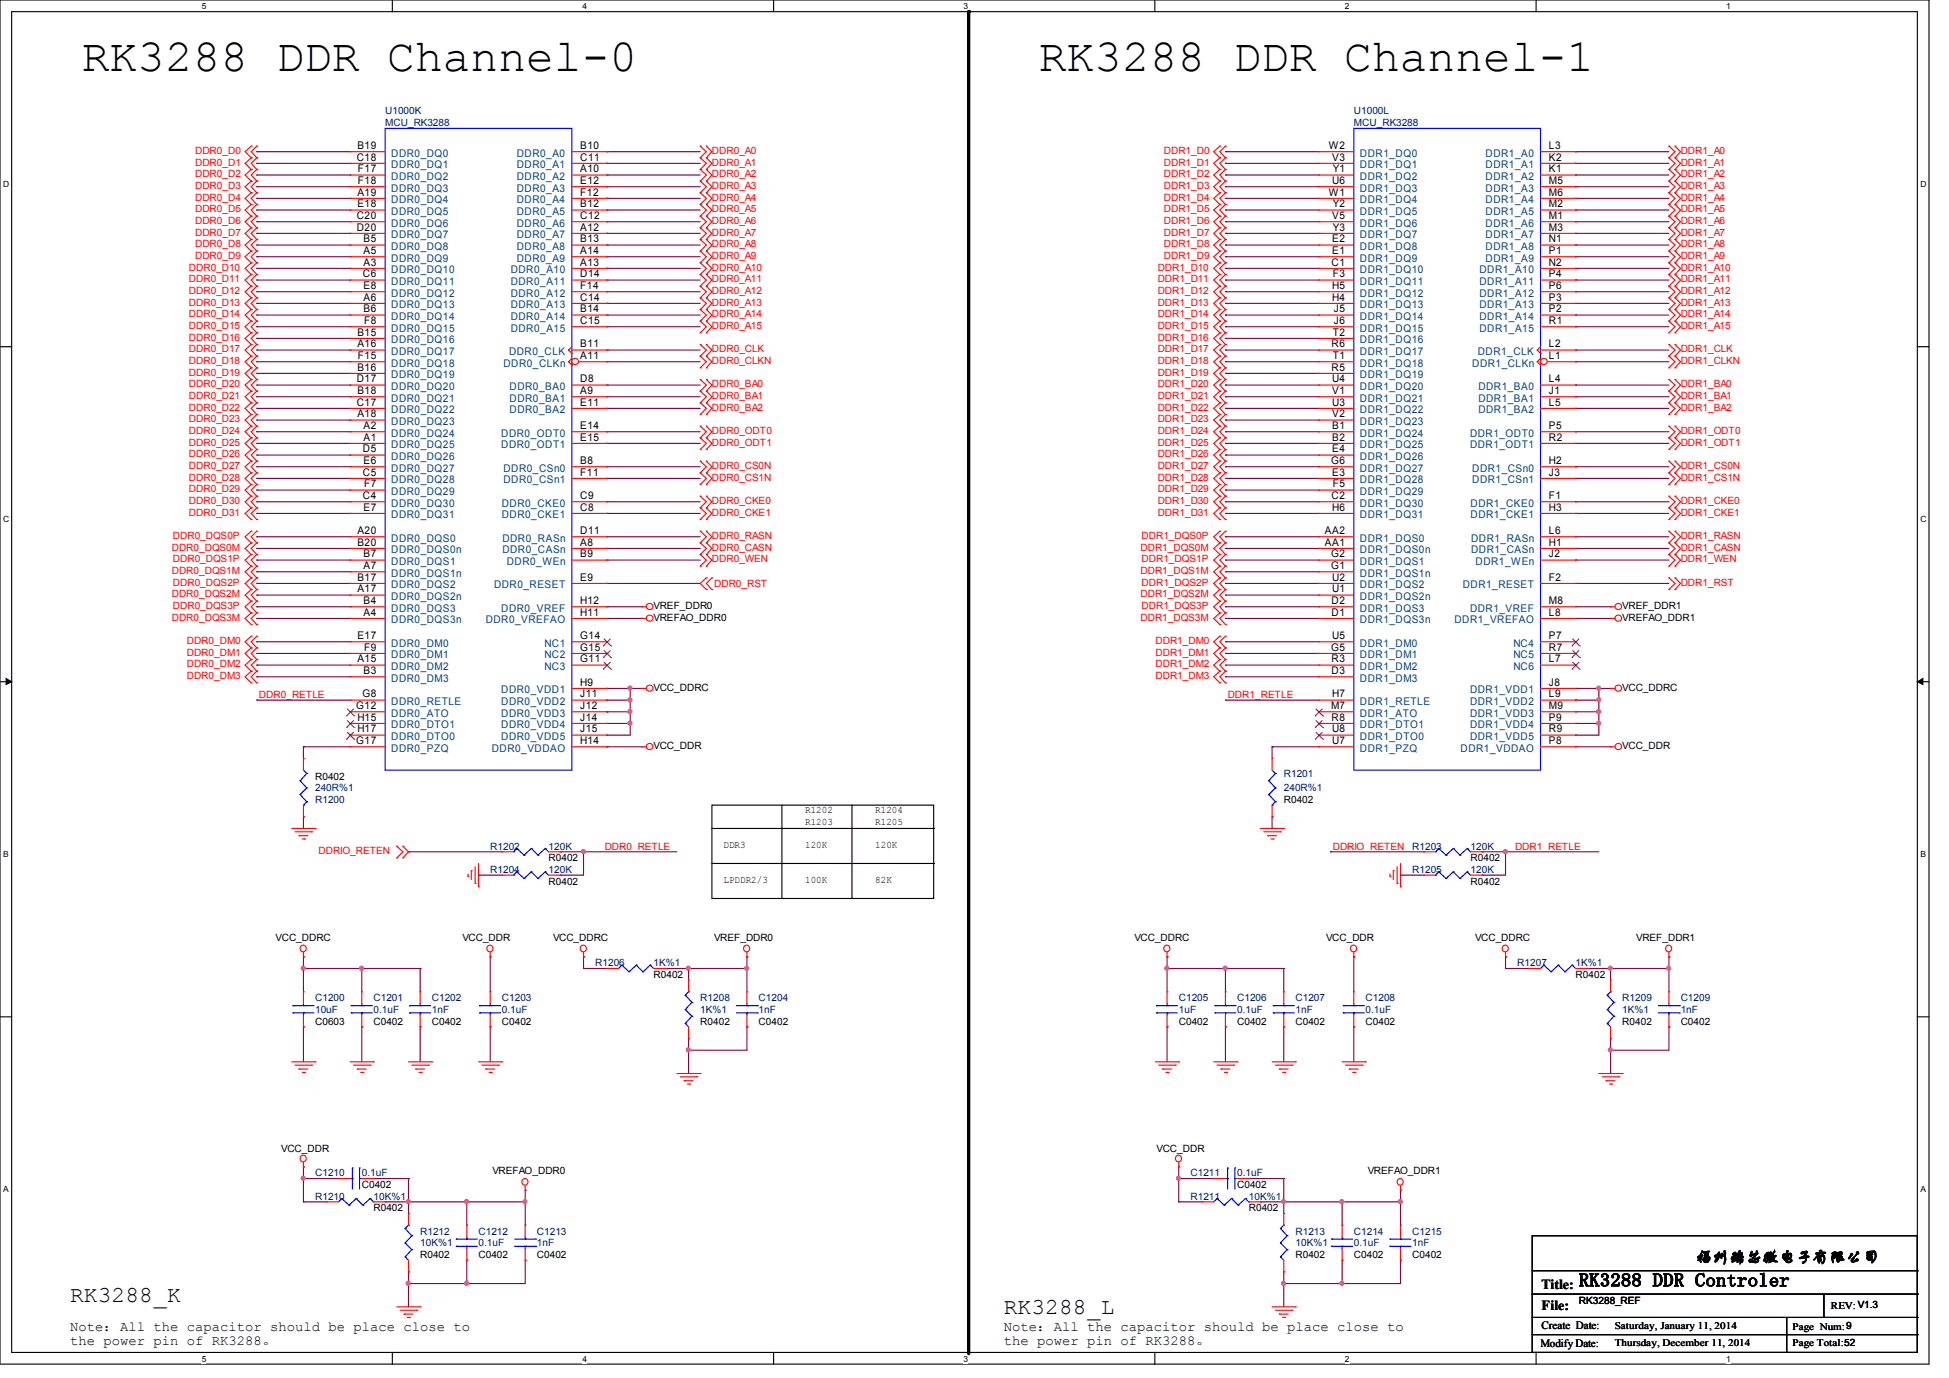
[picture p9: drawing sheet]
<svg xmlns="http://www.w3.org/2000/svg" width="297mm" height="210mm" viewBox="0 0 297 210" stroke-linecap="round" stroke-linejoin="round" font-family="sans-serif">
<defs><g id="words">
<g font-size="7">
<text x="12.4" y="10.8">RK3288 DDR Channel-0</text>
<text x="158.2" y="10.8">RK3288 DDR Channel-1</text>
</g>
<g font-size="3.5">
<text x="10.7" y="198.4">RK3288_K</text>
<text x="152.9" y="200.2">RK3288_L</text>
</g>
<text font-size="2.8" x="240.5" y="196">RK3288 DDR Controler</text>
<text font-size="2.5" x="258.3" y="192.3">福州瑞芯微电子有限公司</text>
<g font-size="2.1">
<text x="234.9" y="196.3">Title:</text>
<text x="10.7" y="202.8">Note：All the capacitor should be place close to</text>
<text x="152.9" y="202.8">Note：All the capacitor should be place close to</text>
<text x="234.9" y="199.6">File:</text>
<text x="10.7" y="204.9">the power pin of RK3288。</text>
<text x="152.9" y="204.9">the power pin of RK3288。</text>
</g>
<g font-size="1.7">
<text x="234.8" y="202.5">Create Date:</text>
<text x="234.7" y="205.2">Modify Date:</text>
</g>
<g font-size="1.6">
<text x="54.4" y="22.7">B19</text>
<text x="88.4" y="22.7">B10</text>
<text x="202.4" y="22.7">W2</text>
<text x="236" y="22.7">L3</text>
<text x="54.4" y="24.5">C18</text>
<text x="54.4" y="29.8">A19</text>
<text x="54.5" y="26.2">F17</text>
<text x="54.5" y="28">F18</text>
<text x="88.4" y="24.5">C11</text>
<text x="88.4" y="26.2">A10</text>
<text x="88.4" y="28">E12</text>
<text x="88.4" y="29.8">F12</text>
<text x="202.4" y="29.8">W1</text>
<text x="203" y="24.5">V3</text>
<text x="203" y="28">U6</text>
<text x="203" y="26.2">Y1</text>
<text x="236" y="24.5">K2</text>
<text x="236" y="26.2">K1</text>
<text x="236" y="28">M5</text>
<text x="236" y="29.8">M6</text>
<text x="54.4" y="33.4">C20</text>
<text x="54.4" y="35.1">D20</text>
<text x="54.4" y="31.6">E18</text>
<text x="88.4" y="31.6">B12</text>
<text x="88.4" y="33.4">C12</text>
<text x="88.4" y="35.1">A12</text>
<text x="203" y="33.4">V5</text>
<text x="203" y="31.6">Y2</text>
<text x="203" y="35.1">Y3</text>
<text x="236" y="31.6">M2</text>
<text x="236" y="33.4">M1</text>
<text x="236" y="35.1">M3</text>
<text x="55.4" y="36.9">B5</text>
<text x="55.4" y="38.7">A5</text>
<text x="55.4" y="40.5">A3</text>
<text x="88.4" y="36.9">B13</text>
<text x="88.4" y="38.7">A14</text>
<text x="88.4" y="40.5">A13</text>
<text x="202.9" y="40.5">C1</text>
<text x="203" y="36.9">E2</text>
<text x="203" y="38.7">E1</text>
<text x="236" y="36.9">N1</text>
<text x="236" y="38.7">P1</text>
<text x="236" y="40.5">N2</text>
<text x="55.3" y="42.2">C6</text>
<text x="55.4" y="44">E8</text>
<text x="55.4" y="45.8">A6</text>
<text x="55.4" y="47.6">B6</text>
<text x="88.4" y="42.2">D14</text>
<text x="88.4" y="44">F14</text>
<text x="88.4" y="45.8">C14</text>
<text x="88.4" y="47.6">B14</text>
<text x="203" y="44">H5</text>
<text x="203" y="45.8">H4</text>
<text x="203" y="42.2">F3</text>
<text x="203.2" y="47.6">J5</text>
<text x="236" y="42.2">P4</text>
<text x="236" y="44">P6</text>
<text x="236" y="45.8">P3</text>
<text x="236" y="47.6">P2</text>
<text x="54.4" y="51.1">B15</text>
<text x="54.4" y="52.9">A16</text>
<text x="55.5" y="49.4">F8</text>
<text x="88.4" y="49.4">C15</text>
<text x="88.4" y="52.9">B11</text>
<text x="202.9" y="52.9">R6</text>
<text x="203" y="51.1">T2</text>
<text x="203.2" y="49.4">J6</text>
<text x="236" y="49.4">R1</text>
<text x="236" y="52.9">L2</text>
<text x="54.4" y="58.3">D17</text>
<text x="54.4" y="56.5">B16</text>
<text x="54.5" y="54.7">F15</text>
<text x="88.4" y="54.7">A11</text>
<text x="88.4" y="58.3">D8</text>
<text x="202.9" y="56.5">R5</text>
<text x="203" y="58.3">U4</text>
<text x="203" y="54.7">T1</text>
<text x="236" y="54.7">L1</text>
<text x="236" y="58.3">L4</text>
<text x="54.4" y="61.8">C17</text>
<text x="54.4" y="60">B18</text>
<text x="54.4" y="63.6">A18</text>
<text x="55.4" y="65.4">A2</text>
<text x="88.4" y="60">A9</text>
<text x="88.4" y="61.8">E11</text>
<text x="88.4" y="65.4">E14</text>
<text x="203" y="60">V1</text>
<text x="203" y="61.8">U3</text>
<text x="203" y="63.6">V2</text>
<text x="203" y="65.4">B1</text>
<text x="236" y="60">J1</text>
<text x="236" y="61.8">L5</text>
<text x="236" y="65.4">P5</text>
<text x="55.3" y="68.9">D5</text>
<text x="55.4" y="67.1">A1</text>
<text x="55.4" y="70.7">E6</text>
<text x="88.4" y="70.7">B8</text>
<text x="88.4" y="67.1">E15</text>
<text x="202.8" y="70.7">G6</text>
<text x="203" y="67.1">B2</text>
<text x="203" y="68.9">E4</text>
<text x="236" y="70.7">H2</text>
<text x="236" y="67.1">R2</text>
<text x="55.3" y="72.5">C5</text>
<text x="55.3" y="76">C4</text>
<text x="55.4" y="77.8">E7</text>
<text x="55.5" y="74.3">F7</text>
<text x="88.4" y="72.5">F11</text>
<text x="88.4" y="76">C9</text>
<text x="88.4" y="77.8">C8</text>
<text x="202.9" y="76">C2</text>
<text x="203" y="72.5">E3</text>
<text x="203" y="77.8">H6</text>
<text x="203" y="74.3">F5</text>
<text x="236" y="72.5">J3</text>
<text x="236" y="76">F1</text>
<text x="236" y="77.8">H3</text>
<text x="54.4" y="81.4">A20</text>
<text x="54.4" y="83.1">B20</text>
<text x="88.4" y="81.4">D11</text>
<text x="88.4" y="83.1">A8</text>
<text x="201.9" y="81.4">AA2</text>
<text x="201.9" y="83.1">AA1</text>
<text x="236" y="81.4">L6</text>
<text x="236" y="83.1">H1</text>
<text x="54.4" y="88.5">B17</text>
<text x="55.4" y="84.9">B7</text>
<text x="55.4" y="86.7">A7</text>
<text x="88.4" y="88.5">E9</text>
<text x="88.4" y="84.9">B9</text>
<text x="202.8" y="84.9">G2</text>
<text x="202.8" y="86.7">G1</text>
<text x="203" y="88.5">U2</text>
<text x="236" y="84.9">J2</text>
<text x="236" y="88.5">F2</text>
<text x="54.4" y="90.3">A17</text>
<text x="55.4" y="92">B4</text>
<text x="55.4" y="93.8">A4</text>
<text x="88.4" y="92">H12</text>
<text x="88.4" y="93.8">H11</text>
<text x="202.9" y="92">D2</text>
<text x="202.9" y="93.8">D1</text>
<text x="203" y="90.3">U1</text>
<text x="236" y="92">M8</text>
<text x="236" y="93.8">L8</text>
<text x="54.4" y="97.4">E17</text>
<text x="54.4" y="100.9">A15</text>
<text x="55.5" y="99.1">F9</text>
<text x="88.4" y="97.4">G14</text>
<text x="88.4" y="99.1">G15</text>
<text x="88.4" y="100.9">G11</text>
<text x="202.8" y="99.1">G5</text>
<text x="202.9" y="100.9">R3</text>
<text x="203" y="97.4">U5</text>
<text x="236" y="97.4">P7</text>
<text x="236" y="99.1">R7</text>
<text x="236" y="100.9">L7</text>
<text x="55.2" y="106.3">G8</text>
<text x="55.4" y="102.7">B3</text>
<text x="88.4" y="104.5">H9</text>
<text x="88.4" y="106.3">J11</text>
<text x="202.9" y="102.7">D3</text>
<text x="203" y="106.3">H7</text>
<text x="236" y="104.5">J8</text>
<text x="236" y="106.3">L9</text>
<text x="54.3" y="113.4">G17</text>
<text x="54.3" y="108">G12</text>
<text x="54.4" y="109.8">H15</text>
<text x="54.4" y="111.6">H17</text>
<text x="88.4" y="108">J12</text>
<text x="88.4" y="109.8">J14</text>
<text x="88.4" y="111.6">J15</text>
<text x="88.4" y="113.4">H14</text>
<text x="202.8" y="108">M7</text>
<text x="202.9" y="109.8">R8</text>
<text x="203" y="113.4">U7</text>
<text x="203" y="111.6">U8</text>
<text x="236" y="113.4">P8</text>
<text x="236" y="108">M9</text>
<text x="236" y="109.8">P9</text>
<text x="236" y="111.6">R9</text>
</g>
<g font-size="1.6" fill="#004080">
<text x="59.6" y="23.9">DDR0_DQ0</text>
<text x="78.7" y="23.9">DDR0_A0</text>
<text x="207.2" y="23.9">DDR1_DQ0</text>
<text x="226.3" y="23.9">DDR1_A0</text>
<text x="59.6" y="25.7">DDR0_DQ1</text>
<text x="59.6" y="27.4">DDR0_DQ2</text>
<text x="59.6" y="29.2">DDR0_DQ3</text>
<text x="78.7" y="25.7">DDR0_A1</text>
<text x="78.7" y="27.4">DDR0_A2</text>
<text x="78.7" y="29.2">DDR0_A3</text>
<text x="207.2" y="25.7">DDR1_DQ1</text>
<text x="207.2" y="27.4">DDR1_DQ2</text>
<text x="207.2" y="29.2">DDR1_DQ3</text>
<text x="226.3" y="25.7">DDR1_A1</text>
<text x="226.3" y="27.4">DDR1_A2</text>
<text x="226.3" y="29.2">DDR1_A3</text>
<text x="59.6" y="31">DDR0_DQ4</text>
<text x="59.6" y="32.8">DDR0_DQ5</text>
<text x="59.6" y="34.5">DDR0_DQ6</text>
<text x="78.7" y="31">DDR0_A4</text>
<text x="78.7" y="32.8">DDR0_A5</text>
<text x="78.7" y="34.5">DDR0_A6</text>
<text x="207.2" y="31">DDR1_DQ4</text>
<text x="207.2" y="32.8">DDR1_DQ5</text>
<text x="207.2" y="34.5">DDR1_DQ6</text>
<text x="226.3" y="31">DDR1_A4</text>
<text x="226.3" y="32.8">DDR1_A5</text>
<text x="226.3" y="34.5">DDR1_A6</text>
<text x="59.6" y="36.3">DDR0_DQ7</text>
<text x="59.6" y="38.1">DDR0_DQ8</text>
<text x="59.6" y="39.9">DDR0_DQ9</text>
<text x="59.6" y="41.7">DDR0_DQ10</text>
<text x="77.8" y="41.7">DDR0_A10</text>
<text x="78.7" y="36.3">DDR0_A7</text>
<text x="78.7" y="38.1">DDR0_A8</text>
<text x="78.7" y="39.9">DDR0_A9</text>
<text x="207.2" y="36.3">DDR1_DQ7</text>
<text x="207.2" y="38.1">DDR1_DQ8</text>
<text x="207.2" y="39.9">DDR1_DQ9</text>
<text x="207.2" y="41.7">DDR1_DQ10</text>
<text x="225.4" y="41.7">DDR1_A10</text>
<text x="226.3" y="36.3">DDR1_A7</text>
<text x="226.3" y="38.1">DDR1_A8</text>
<text x="226.3" y="39.9">DDR1_A9</text>
<text x="59.6" y="43.4">DDR0_DQ11</text>
<text x="59.6" y="45.2">DDR0_DQ12</text>
<text x="59.6" y="47">DDR0_DQ13</text>
<text x="77.8" y="43.4">DDR0_A11</text>
<text x="77.8" y="45.2">DDR0_A12</text>
<text x="77.8" y="47">DDR0_A13</text>
<text x="207.2" y="43.4">DDR1_DQ11</text>
<text x="207.2" y="45.2">DDR1_DQ12</text>
<text x="207.2" y="47">DDR1_DQ13</text>
<text x="225.4" y="43.4">DDR1_A11</text>
<text x="225.4" y="45.2">DDR1_A12</text>
<text x="225.4" y="47">DDR1_A13</text>
<text x="59.6" y="48.8">DDR0_DQ14</text>
<text x="59.6" y="50.5">DDR0_DQ15</text>
<text x="59.6" y="52.3">DDR0_DQ16</text>
<text x="77.8" y="48.8">DDR0_A14</text>
<text x="77.8" y="50.5">DDR0_A15</text>
<text x="207.2" y="48.8">DDR1_DQ14</text>
<text x="207.2" y="50.5">DDR1_DQ15</text>
<text x="207.2" y="52.3">DDR1_DQ16</text>
<text x="225.4" y="48.8">DDR1_A14</text>
<text x="225.4" y="50.5">DDR1_A15</text>
<text x="59.6" y="54.1">DDR0_DQ17</text>
<text x="59.6" y="55.9">DDR0_DQ18</text>
<text x="59.6" y="57.7">DDR0_DQ19</text>
<text x="59.6" y="59.4">DDR0_DQ20</text>
<text x="76.7" y="55.9">DDR0_CLKn</text>
<text x="77.6" y="54.1">DDR0_CLK</text>
<text x="77.6" y="59.4">DDR0_BA0</text>
<text x="207.2" y="54.1">DDR1_DQ17</text>
<text x="207.2" y="55.9">DDR1_DQ18</text>
<text x="207.2" y="57.7">DDR1_DQ19</text>
<text x="207.2" y="59.4">DDR1_DQ20</text>
<text x="224.3" y="55.9">DDR1_CLKn</text>
<text x="225.1" y="54.1">DDR1_CLK</text>
<text x="225.2" y="59.4">DDR1_BA0</text>
<text x="59.6" y="61.2">DDR0_DQ21</text>
<text x="59.6" y="63">DDR0_DQ22</text>
<text x="59.6" y="64.8">DDR0_DQ23</text>
<text x="77.6" y="61.2">DDR0_BA1</text>
<text x="77.6" y="63">DDR0_BA2</text>
<text x="207.2" y="61.2">DDR1_DQ21</text>
<text x="207.2" y="63">DDR1_DQ22</text>
<text x="207.2" y="64.8">DDR1_DQ23</text>
<text x="225.2" y="61.2">DDR1_BA1</text>
<text x="225.2" y="63">DDR1_BA2</text>
<text x="59.6" y="66.5">DDR0_DQ24</text>
<text x="59.6" y="68.3">DDR0_DQ25</text>
<text x="59.6" y="70.1">DDR0_DQ26</text>
<text x="59.6" y="71.9">DDR0_DQ27</text>
<text x="76.4" y="66.5">DDR0_ODT0</text>
<text x="76.4" y="68.3">DDR0_ODT1</text>
<text x="76.7" y="71.9">DDR0_CSn0</text>
<text x="207.2" y="66.5">DDR1_DQ24</text>
<text x="207.2" y="68.3">DDR1_DQ25</text>
<text x="207.2" y="70.1">DDR1_DQ26</text>
<text x="207.2" y="71.9">DDR1_DQ27</text>
<text x="224" y="66.5">DDR1_ODT0</text>
<text x="224" y="68.3">DDR1_ODT1</text>
<text x="224.3" y="71.9">DDR1_CSn0</text>
<text x="59.6" y="73.7">DDR0_DQ28</text>
<text x="59.6" y="75.4">DDR0_DQ29</text>
<text x="59.6" y="77.2">DDR0_DQ30</text>
<text x="76.5" y="77.2">DDR0_CKE0</text>
<text x="76.7" y="73.7">DDR0_CSn1</text>
<text x="207.2" y="73.7">DDR1_DQ28</text>
<text x="207.2" y="75.4">DDR1_DQ29</text>
<text x="207.2" y="77.2">DDR1_DQ30</text>
<text x="224" y="77.2">DDR1_CKE0</text>
<text x="224.3" y="73.7">DDR1_CSn1</text>
<text x="59.6" y="79">DDR0_DQ31</text>
<text x="59.6" y="82.5">DDR0_DQS0</text>
<text x="76.5" y="79">DDR0_CKE1</text>
<text x="76.5" y="82.5">DDR0_RASn</text>
<text x="207.2" y="79">DDR1_DQ31</text>
<text x="207.2" y="82.5">DDR1_DQS0</text>
<text x="224" y="79">DDR1_CKE1</text>
<text x="224.1" y="82.5">DDR1_RASn</text>
<text x="59.6" y="84.3">DDR0_DQS0n</text>
<text x="59.6" y="86.1">DDR0_DQS1</text>
<text x="59.6" y="87.9">DDR0_DQS1n</text>
<text x="59.6" y="89.7">DDR0_DQS2</text>
<text x="75.3" y="89.7">DDR0_RESET</text>
<text x="76.5" y="84.3">DDR0_CASn</text>
<text x="77.2" y="86.1">DDR0_WEn</text>
<text x="207.2" y="84.3">DDR1_DQS0n</text>
<text x="207.2" y="86.1">DDR1_DQS1</text>
<text x="207.2" y="87.9">DDR1_DQS1n</text>
<text x="207.2" y="89.7">DDR1_DQS2</text>
<text x="222.9" y="89.7">DDR1_RESET</text>
<text x="224.1" y="84.3">DDR1_CASn</text>
<text x="224.8" y="86.1">DDR1_WEn</text>
<text x="59.6" y="91.4">DDR0_DQS2n</text>
<text x="59.6" y="93.2">DDR0_DQS3</text>
<text x="59.6" y="95">DDR0_DQS3n</text>
<text x="74" y="95">DDR0_VREFAO</text>
<text x="76.4" y="93.2">DDR0_VREF</text>
<text x="207.2" y="91.4">DDR1_DQS2n</text>
<text x="207.2" y="93.2">DDR1_DQS3</text>
<text x="207.2" y="95">DDR1_DQS3n</text>
<text x="221.6" y="95">DDR1_VREFAO</text>
<text x="224" y="93.2">DDR1_VREF</text>
<text x="59.6" y="98.6">DDR0_DM0</text>
<text x="59.6" y="100.3">DDR0_DM1</text>
<text x="83" y="98.6">NC1</text>
<text x="83" y="100.3">NC2</text>
<text x="207.2" y="98.6">DDR1_DM0</text>
<text x="207.2" y="100.3">DDR1_DM1</text>
<text x="230.6" y="98.6">NC4</text>
<text x="230.6" y="100.3">NC5</text>
<text x="59.6" y="102.1">DDR0_DM2</text>
<text x="59.6" y="103.9">DDR0_DM3</text>
<text x="59.6" y="107.4">DDR0_RETLE</text>
<text x="76.4" y="105.7">DDR0_VDD1</text>
<text x="76.4" y="107.4">DDR0_VDD2</text>
<text x="83" y="102.1">NC3</text>
<text x="207.2" y="102.1">DDR1_DM2</text>
<text x="207.2" y="103.9">DDR1_DM3</text>
<text x="207.2" y="107.4">DDR1_RETLE</text>
<text x="224" y="105.7">DDR1_VDD1</text>
<text x="224" y="107.4">DDR1_VDD2</text>
<text x="230.6" y="102.1">NC6</text>
<text x="59.6" y="109.2">DDR0_ATO</text>
<text x="59.6" y="111">DDR0_DTO1</text>
<text x="59.6" y="112.8">DDR0_DTO0</text>
<text x="76.4" y="109.2">DDR0_VDD3</text>
<text x="76.4" y="111">DDR0_VDD4</text>
<text x="76.4" y="112.8">DDR0_VDD5</text>
<text x="207.2" y="109.2">DDR1_ATO</text>
<text x="207.2" y="111">DDR1_DTO1</text>
<text x="207.2" y="112.8">DDR1_DTO0</text>
<text x="224" y="109.2">DDR1_VDD3</text>
<text x="224" y="111">DDR1_VDD4</text>
<text x="224" y="112.8">DDR1_VDD5</text>
<text x="59.6" y="114.6">DDR0_PZQ</text>
<text x="74.9" y="114.6">DDR0_VDDAO</text>
<text x="207.2" y="114.6">DDR1_PZQ</text>
<text x="222.5" y="114.6">DDR1_VDDAO</text>
</g>
<g font-size="1.5" fill="#000080">
<text x="58.7" y="17.4">U1000K</text>
<text x="206.3" y="17.4">U1000L</text>
<text x="58.7" y="19.2">MCU_RK3288</text>
<text x="206.3" y="19.2">MCU_RK3288</text>
<text x="195.6" y="118.4">R1201</text>
<text x="48" y="122.3">R1200</text>
<text x="48" y="120.6">240R%1</text>
<text x="195.6" y="120.6">240R%1</text>
<text x="74.7" y="129.5">R1202</text>
<text x="83.6" y="129.5">120K</text>
<text x="215.2" y="129.5">R1203</text>
<text x="224" y="129.5">120K</text>
<text x="74.7" y="133">R1204</text>
<text x="83.6" y="133">120K</text>
<text x="215.2" y="133">R1205</text>
<text x="224" y="133">120K</text>
<text x="90.7" y="147.2">R1206</text>
<text x="99.6" y="147.2">1K%1</text>
<text x="231.2" y="147.2">R1207</text>
<text x="240" y="147.2">1K%1</text>
<text x="48" y="152.6">C1200</text>
<text x="48" y="154.3">10uF</text>
<text x="56.9" y="152.6">C1201</text>
<text x="56.9" y="154.3">0.1uF</text>
<text x="65.8" y="152.6">C1202</text>
<text x="65.8" y="154.3">1nF</text>
<text x="76.5" y="152.6">C1203</text>
<text x="76.5" y="154.3">0.1uF</text>
<text x="106.7" y="152.6">R1208</text>
<text x="106.7" y="154.3">1K%1</text>
<text x="115.6" y="152.6">C1204</text>
<text x="115.6" y="154.3">1nF</text>
<text x="179.6" y="152.6">C1205</text>
<text x="179.6" y="154.3">1uF</text>
<text x="188.5" y="152.6">C1206</text>
<text x="188.5" y="154.3">0.1uF</text>
<text x="197.4" y="152.6">C1207</text>
<text x="197.4" y="154.3">1nF</text>
<text x="208" y="152.6">C1208</text>
<text x="208" y="154.3">0.1uF</text>
<text x="247.2" y="152.6">R1209</text>
<text x="247.2" y="154.3">1K%1</text>
<text x="256" y="152.6">C1209</text>
<text x="256" y="154.3">1nF</text>
<text x="48" y="179.2">C1210</text>
<text x="55.1" y="179.2">0.1uF</text>
<text x="181.4" y="179.2">C1211</text>
<text x="188.5" y="179.2">0.1uF</text>
<text x="48" y="182.8">R1210</text>
<text x="56.9" y="182.8">10K%1</text>
<text x="181.4" y="182.8">R1211</text>
<text x="190.3" y="182.8">10K%1</text>
<text x="64" y="188.1">R1212</text>
<text x="64" y="189.9">10K%1</text>
<text x="72.9" y="188.1">C1212</text>
<text x="72.9" y="189.9">0.1uF</text>
<text x="81.8" y="188.1">C1213</text>
<text x="81.8" y="189.9">1nF</text>
<text x="197.4" y="188.1">R1213</text>
<text x="197.4" y="189.9">10K%1</text>
<text x="206.3" y="188.1">C1214</text>
<text x="206.3" y="189.9">0.1uF</text>
<text x="215.2" y="188.1">C1215</text>
<text x="215.2" y="189.9">1nF</text>
</g>
<g font-size="1.5" fill="#f00">
<text x="29.7" y="23.5">DDR0_D0</text>
<text x="108.5" y="23.5">DDR0_A0</text>
<text x="177.3" y="23.5">DDR1_D0</text>
<text x="256" y="23.5">DDR1_A0</text>
<text x="29.7" y="28.8">DDR0_D3</text>
<text x="29.7" y="27">DDR0_D2</text>
<text x="29.7" y="25.2">DDR0_D1</text>
<text x="108.5" y="25.2">DDR0_A1</text>
<text x="108.5" y="27">DDR0_A2</text>
<text x="108.5" y="28.8">DDR0_A3</text>
<text x="177.3" y="28.8">DDR1_D3</text>
<text x="177.3" y="27">DDR1_D2</text>
<text x="177.3" y="25.2">DDR1_D1</text>
<text x="256" y="28.8">DDR1_A3</text>
<text x="256" y="27">DDR1_A2</text>
<text x="256" y="25.2">DDR1_A1</text>
<text x="29.7" y="35.9">DDR0_D7</text>
<text x="29.7" y="34.1">DDR0_D6</text>
<text x="29.7" y="32.3">DDR0_D5</text>
<text x="29.7" y="30.6">DDR0_D4</text>
<text x="108.5" y="30.6">DDR0_A4</text>
<text x="108.5" y="32.3">DDR0_A5</text>
<text x="108.5" y="34.1">DDR0_A6</text>
<text x="108.5" y="35.9">DDR0_A7</text>
<text x="177.3" y="34.1">DDR1_D6</text>
<text x="177.3" y="32.3">DDR1_D5</text>
<text x="177.3" y="30.6">DDR1_D4</text>
<text x="177.3" y="35.9">DDR1_D7</text>
<text x="256" y="30.6">DDR1_A4</text>
<text x="256" y="34.1">DDR1_A6</text>
<text x="256" y="32.3">DDR1_A5</text>
<text x="256" y="35.9">DDR1_A7</text>
<text x="28.8" y="41.2">DDR0_D10</text>
<text x="29.7" y="39.5">DDR0_D9</text>
<text x="29.7" y="37.7">DDR0_D8</text>
<text x="108.5" y="37.7">DDR0_A8</text>
<text x="108.5" y="41.2">DDR0_A10</text>
<text x="108.5" y="39.5">DDR0_A9</text>
<text x="176.4" y="41.2">DDR1_D10</text>
<text x="177.3" y="39.5">DDR1_D9</text>
<text x="177.3" y="37.7">DDR1_D8</text>
<text x="256" y="37.7">DDR1_A8</text>
<text x="256" y="41.2">DDR1_A10</text>
<text x="256" y="39.5">DDR1_A9</text>
<text x="28.8" y="46.6">DDR0_D13</text>
<text x="28.8" y="44.8">DDR0_D12</text>
<text x="28.8" y="43">DDR0_D11</text>
<text x="108.5" y="43">DDR0_A11</text>
<text x="108.5" y="44.8">DDR0_A12</text>
<text x="108.5" y="46.6">DDR0_A13</text>
<text x="176.4" y="46.6">DDR1_D13</text>
<text x="176.4" y="44.8">DDR1_D12</text>
<text x="176.4" y="43">DDR1_D11</text>
<text x="256" y="43">DDR1_A11</text>
<text x="256" y="44.8">DDR1_A12</text>
<text x="256" y="46.6">DDR1_A13</text>
<text x="28.8" y="53.7">DDR0_D17</text>
<text x="28.8" y="51.9">DDR0_D16</text>
<text x="28.8" y="50.1">DDR0_D15</text>
<text x="28.8" y="48.3">DDR0_D14</text>
<text x="108.5" y="48.3">DDR0_A14</text>
<text x="108.5" y="50.1">DDR0_A15</text>
<text x="108.5" y="53.7">DDR0_CLK</text>
<text x="176.4" y="53.7">DDR1_D17</text>
<text x="176.4" y="51.9">DDR1_D16</text>
<text x="176.4" y="50.1">DDR1_D15</text>
<text x="176.4" y="48.3">DDR1_D14</text>
<text x="256" y="48.3">DDR1_A14</text>
<text x="256" y="50.1">DDR1_A15</text>
<text x="256" y="53.7">DDR1_CLK</text>
<text x="28.8" y="59">DDR0_D20</text>
<text x="28.8" y="57.2">DDR0_D19</text>
<text x="28.8" y="55.5">DDR0_D18</text>
<text x="108.5" y="55.5">DDR0_CLKN</text>
<text x="108.5" y="59">DDR0_BA0</text>
<text x="176.4" y="59">DDR1_D20</text>
<text x="176.4" y="57.2">DDR1_D19</text>
<text x="176.4" y="55.5">DDR1_D18</text>
<text x="256" y="55.5">DDR1_CLKN</text>
<text x="256" y="59">DDR1_BA0</text>
<text x="28.8" y="64.3">DDR0_D23</text>
<text x="28.8" y="62.6">DDR0_D22</text>
<text x="28.8" y="60.8">DDR0_D21</text>
<text x="108.5" y="60.8">DDR0_BA1</text>
<text x="108.5" y="62.6">DDR0_BA2</text>
<text x="176.4" y="64.3">DDR1_D23</text>
<text x="176.4" y="62.6">DDR1_D22</text>
<text x="176.4" y="60.8">DDR1_D21</text>
<text x="256" y="60.8">DDR1_BA1</text>
<text x="256" y="62.6">DDR1_BA2</text>
<text x="28.8" y="69.7">DDR0_D26</text>
<text x="28.8" y="71.5">DDR0_D27</text>
<text x="28.8" y="67.9">DDR0_D25</text>
<text x="28.8" y="66.1">DDR0_D24</text>
<text x="108.5" y="66.1">DDR0_ODT0</text>
<text x="108.5" y="67.9">DDR0_ODT1</text>
<text x="108.5" y="71.5">DDR0_CS0N</text>
<text x="176.4" y="69.7">DDR1_D26</text>
<text x="176.4" y="71.5">DDR1_D27</text>
<text x="176.4" y="67.9">DDR1_D25</text>
<text x="176.4" y="66.1">DDR1_D24</text>
<text x="256" y="66.1">DDR1_ODT0</text>
<text x="256" y="67.9">DDR1_ODT1</text>
<text x="256" y="71.5">DDR1_CS0N</text>
<text x="28.8" y="76.8">DDR0_D30</text>
<text x="28.8" y="75">DDR0_D29</text>
<text x="28.8" y="73.2">DDR0_D28</text>
<text x="108.5" y="73.2">DDR0_CS1N</text>
<text x="108.5" y="76.8">DDR0_CKE0</text>
<text x="176.4" y="76.8">DDR1_D30</text>
<text x="176.4" y="75">DDR1_D29</text>
<text x="176.4" y="73.2">DDR1_D28</text>
<text x="256" y="73.2">DDR1_CS1N</text>
<text x="256" y="76.8">DDR1_CKE0</text>
<text x="26.2" y="83.9">DDR0_DQS0M</text>
<text x="26.3" y="82.1">DDR0_DQS0P</text>
<text x="28.8" y="78.6">DDR0_D31</text>
<text x="108.5" y="78.6">DDR0_CKE1</text>
<text x="108.5" y="82.1">DDR0_RASN</text>
<text x="108.5" y="83.9">DDR0_CASN</text>
<text x="173.7" y="83.9">DDR1_DQS0M</text>
<text x="173.9" y="82.1">DDR1_DQS0P</text>
<text x="176.4" y="78.6">DDR1_D31</text>
<text x="256" y="78.6">DDR1_CKE1</text>
<text x="256" y="82.1">DDR1_RASN</text>
<text x="256" y="83.9">DDR1_CASN</text>
<text x="26.2" y="87.5">DDR0_DQS1M</text>
<text x="26.3" y="89.2">DDR0_DQS2P</text>
<text x="26.3" y="85.7">DDR0_DQS1P</text>
<text x="108.5" y="85.7">DDR0_WEN</text>
<text x="108.8" y="89.5">DDR0_RST</text>
<text x="173.7" y="87.5">DDR1_DQS1M</text>
<text x="173.9" y="89.2">DDR1_DQS2P</text>
<text x="173.9" y="85.7">DDR1_DQS1P</text>
<text x="256" y="85.7">DDR1_WEN</text>
<text x="256" y="89.2">DDR1_RST</text>
<text x="26.2" y="94.6">DDR0_DQS3M</text>
<text x="26.2" y="91">DDR0_DQS2M</text>
<text x="26.3" y="92.8">DDR0_DQS3P</text>
<text x="173.7" y="94.6">DDR1_DQS3M</text>
<text x="173.7" y="91">DDR1_DQS2M</text>
<text x="173.9" y="92.8">DDR1_DQS3P</text>
<text x="28.4" y="98.1">DDR0_DM0</text>
<text x="28.4" y="99.9">DDR0_DM1</text>
<text x="28.4" y="101.7">DDR0_DM2</text>
<text x="176" y="98.1">DDR1_DM0</text>
<text x="176" y="99.9">DDR1_DM1</text>
<text x="176" y="101.7">DDR1_DM2</text>
<text x="28.4" y="103.5">DDR0_DM3</text>
<text x="39.5" y="106.3">DDR0_RETLE</text>
<text x="176" y="103.5">DDR1_DM3</text>
<text x="187" y="106.3">DDR1_RETLE</text>
<text x="48.5" y="130.1">DDRIO_RETEN</text>
<text x="92.1" y="129.5">DDR0_RETLE</text>
<text x="203" y="129.5">DDRIO_RETEN</text>
<text x="230.8" y="129.5">DDR1_RETLE</text>
</g>
<g font-size="1.5">
<text x="99.6" y="92.8">VREF_DDR0</text>
<text x="99.6" y="94.6">VREFAO_DDR0</text>
<text x="247.2" y="92.8">VREF_DDR1</text>
<text x="247.2" y="94.6">VREFAO_DDR1</text>
<text x="99.6" y="105.2">VCC_DDRC</text>
<text x="247.2" y="105.2">VCC_DDRC</text>
<text x="48" y="118.8">R0402</text>
<text x="99.6" y="114.1">VCC_DDR</text>
<text x="247.2" y="114.1">VCC_DDR</text>
<text x="122.7" y="124">R1202</text>
<text x="122.7" y="125.7">R1203</text>
<text x="133.3" y="124">R1204</text>
<text x="133.3" y="125.7">R1205</text>
<text x="195.6" y="122.3">R0402</text>
<text x="83.6" y="131.2">R0402</text>
<text x="110.2" y="129.3">DDR3</text>
<text x="122.7" y="129.3">120K</text>
<text x="133.3" y="129.3">120K</text>
<text x="224" y="131.2">R0402</text>
<text x="83.6" y="134.8">R0402</text>
<text x="110.2" y="134.6">LPDDR2/3</text>
<text x="122.7" y="134.6">100K</text>
<text x="133.3" y="134.6">82K</text>
<text x="224" y="134.8">R0402</text>
<text x="42" y="143.3">VCC_DDRC</text>
<text x="70.4" y="143.3">VCC_DDR</text>
<text x="84.2" y="143.3">VCC_DDRC</text>
<text x="108.8" y="143.3">VREF_DDR0</text>
<text x="172.8" y="143.3">VCC_DDRC</text>
<text x="202" y="143.3">VCC_DDR</text>
<text x="224.7" y="143.3">VCC_DDRC</text>
<text x="249.3" y="143.3">VREF_DDR1</text>
<text x="99.6" y="149">R0402</text>
<text x="240" y="149">R0402</text>
<text x="48" y="156.1">C0603</text>
<text x="56.9" y="156.1">C0402</text>
<text x="65.8" y="156.1">C0402</text>
<text x="76.5" y="156.1">C0402</text>
<text x="106.7" y="156.1">R0402</text>
<text x="115.6" y="156.1">C0402</text>
<text x="179.6" y="156.1">C0402</text>
<text x="188.5" y="156.1">C0402</text>
<text x="197.4" y="156.1">C0402</text>
<text x="208" y="156.1">C0402</text>
<text x="247.2" y="156.1">R0402</text>
<text x="256" y="156.1">C0402</text>
<text x="42.8" y="175.5">VCC_DDR</text>
<text x="75" y="178.9">VREFAO_DDR0</text>
<text x="176.2" y="175.5">VCC_DDR</text>
<text x="208.4" y="178.9">VREFAO_DDR1</text>
<text x="55.1" y="181">C0402</text>
<text x="56.9" y="184.6">R0402</text>
<text x="188.5" y="181">C0402</text>
<text x="190.3" y="184.6">R0402</text>
<text x="64" y="191.7">R0402</text>
<text x="72.9" y="191.7">C0402</text>
<text x="81.8" y="191.7">C0402</text>
<text x="197.4" y="191.7">R0402</text>
<text x="206.3" y="191.7">C0402</text>
<text x="215.2" y="191.7">C0402</text>
<text x="240.6" y="198.6">RK3288_REF</text>
<text x="246" y="202.4">Saturday, January 11, 2014</text>
<text x="273.1" y="202.6">Page Num:9</text>
<text x="278.9" y="199.4">REV: V1.3</text>
<text x="246" y="205.1">Thursday, December 11, 2014</text>
<text x="273.1" y="205.1">Page Total:52</text>
</g>
<g font-size="1.3">
<text x="30.7" y="1.4">5</text>
<text x="88.7" y="1.4">4</text>
<text x="146.8" y="1.4">3</text>
<text x="204.9" y="1.4">2</text>
<text x="263" y="1.4">1</text>
<text x=".5" y="28.4">D</text>
<text x="292.6" y="28.4">D</text>
<text x=".5" y="79.5">C</text>
<text x="292.6" y="79.5">C</text>
<text x=".5" y="130.6">B</text>
<text x="292.6" y="130.6">B</text>
<text x=".5" y="181.6">A</text>
<text x="292.6" y="181.6">A</text>
<text x="30.7" y="207.5">5</text>
<text x="88.7" y="207.5">4</text>
<text x="146.8" y="207.5">3</text>
<text x="204.9" y="207.5">2</text>
<text x="263" y="207.5">1</text>
</g>
</g></defs>
<path d="M0 0h293.9v207.9h-293.9zM1.8 1.8h290.3v204.3h-290.3z" fill="none" stroke="#000" stroke-width=".17"/>
<g fill="#fff">
<path d="M30.7 .3h.7v1.4h-.7z"/>
<path d="M30.7 206.3h.7v1.5h-.7z"/>
</g>
<path d="M59.8 0v1.8M59.8 206.1v1.8" fill="none" stroke="#000" stroke-width=".17"/>
<g fill="#fff">
<path d="M88.7 .3h.7v1.4h-.7z"/>
<path d="M88.7 206.3h.7v1.5h-.7z"/>
</g>
<path d="M117.9 0v1.8M117.9 206.1v1.8" fill="none" stroke="#000" stroke-width=".17"/>
<g fill="#fff">
<path d="M146.8 .3h.7v1.4h-.7z"/>
<path d="M146.8 206.3h.7v1.5h-.7z"/>
</g>
<path d="M175.9 0v1.8M175.9 206.1v1.8" fill="none" stroke="#000" stroke-width=".17"/>
<g fill="#fff">
<path d="M204.9 .3h.7v1.4h-.7z"/>
<path d="M204.9 206.3h.7v1.5h-.7z"/>
</g>
<path d="M234 0v1.8M234 206.1v1.8" fill="none" stroke="#000" stroke-width=".17"/>
<g fill="#fff">
<path d="M263 .3h.7v1.4h-.7z"/>
<path d="M263 206.3h.7v1.5h-.7z"/>
<path d="M.5 27.3h.9v1.4h-.9z"/>
<path d="M292.6 27.3h.9v1.4h-.9z"/>
<path d="M.5 78.3h.9v1.5h-.9z"/>
<path d="M292.6 78.3h.9v1.5h-.9z"/>
</g>
<path d="M0 52.8h1.8M292.1 52.8h1.8" fill="none" stroke="#000" stroke-width=".17"/>
<g fill="#fff">
<path d="M.5 129.4h.9v1.4h-.9z"/>
<path d="M292.6 129.4h.9v1.4h-.9z"/>
</g>
<path d="M0 103.9h1.8M292.1 103.9h1.8" fill="none" stroke="#000" stroke-width=".17"/>
<path d="M.9 103.4l.9 .5-.9 .4zM292.1 103.9l.8-.5v.9z" fill="#000" stroke="#000" stroke-width=".15"/>
<g fill="#fff">
<path d="M.5 180.4h.8v1.5h-.8z"/>
<path d="M292.6 180.4h.8v1.5h-.8z"/>
</g>
<g fill="none" stroke="#000" stroke-width=".17">
<path d="M108.5 122.7h33.7v14.2h-33.7zM108.5 131.6h33.7M108.5 126.2h33.7M119.1 136.9h.1M119.1 122.7v14.2M129.8 136.9h.1M129.8 122.7v14.2M142.2 131.6h.1M142.2 126.2h.1M0 154.9h1.8M292.1 154.9h1.8M233.4 188.3h58.7v17.8h-58.7z"/>
<path d="M233.4 193.6h58.7M233.4 197.2h58.7M277.9 197.2v3.5M292.1 193.6h.1M292.1 197.2h.1M233.4 200.7h58.7M233.4 203.4h58.7M272.2 206.1h.1M272.2 200.7v5.4M277.9 200.7h.1M292.1 200.7h.1M292.1 203.4h.1"/>
</g>
<path d="M147.6 1.8v204.4" fill="none" stroke="#000" stroke-width=".51"/>
<circle cx="147.6" cy="1.8" r=".25" fill="#000"/>
<g fill="none" stroke="#800040" stroke-width=".17">
<path d="M39.1 30.2h.1M39.1 24.9h.1M39.1 28.4h.1M39.1 37.3h.1M39.1 39.1h.1M39.1 26.7h.1M39.1 35.6h.1M39.1 23.1h.1M39.1 33.8h.1M39.1 32h.1M39.1 30.2h14.2M39.1 24.9h14.2"/>
<path d="M39.1 28.4h14.2M39.1 37.3h14.2M39.1 39.1h14.2M39.1 26.7h14.2M39.1 35.6h14.2M39.1 23.1h14.2M39.1 33.8h14.2M39.1 32h14.2M92.5 26.7h.1M92.5 37.3h.1M92.5 30.2h.1M92.5 33.8h.1"/>
<path d="M92.5 24.9h.1M92.5 35.6h.1M92.5 28.4h.1M92.5 23.1h.1M92.5 39.1h.1M92.5 32h.1M92.5 30.2h14.2M92.5 24.9h14.2M92.5 28.4h14.2M92.5 37.3h14.2M92.5 39.1h14.2M92.5 26.7h14.2"/>
<path d="M92.5 35.6h14.2M92.5 23.1h14.2M92.5 33.8h14.2M92.5 32h14.2M186.7 39.1h.1M186.7 30.2h.1M186.7 24.9h.1M186.7 35.6h.1M186.7 28.4h.1M186.7 37.3h.1M186.7 23.1h.1M186.7 33.8h.1"/>
<path d="M186.7 32h.1M186.7 26.7h.1M186.7 30.2h14.2M186.7 24.9h14.2M186.7 28.4h14.2M186.7 37.3h14.2M186.7 39.1h14.2M186.7 26.7h14.2M186.7 35.6h14.2M186.7 23.1h14.2M186.7 33.8h14.2M186.7 32h14.2"/>
<path d="M240 32h.1M240 39.1h.1M240 23.1h.1M240 28.4h.1M240 33.8h.1M240 30.2h.1M240 37.3h.1M240 26.7h.1M240 35.6h.1M240 24.9h.1M240 30.2h14.3M240 24.9h14.3"/>
<path d="M240 28.4h14.3M240 37.3h14.3M240 39.1h14.3M240 26.7h14.3M240 35.6h14.3M240 23.1h14.3M240 33.8h14.3M240 32h14.3M39.1 56.9h.1M39.1 48h.1M39.1 53.3h.1M39.1 55.1h.1"/>
<path d="M39.1 58.7h.1M39.1 51.6h.1M39.1 40.9h.1M39.1 42.7h.1M39.1 46.2h.1M39.1 49.8h.1M39.1 44.4h.1M39.1 56.9h14.2M39.1 48h14.2M39.1 53.3h14.2M39.1 55.1h14.2M39.1 58.7h14.2"/>
<path d="M39.1 51.6h14.2M39.1 40.9h14.2M39.1 42.7h14.2M39.1 46.2h14.2M39.1 49.8h14.2M39.1 44.4h14.2M92.5 42.7h.1M92.5 40.9h.1M92.5 46.2h.1M92.5 44.4h.1M92.5 48h.1M92.5 53.3h.1"/>
<path d="M92.5 58.7h.1M92.5 55.1h.1M92.5 49.8h.1M92.5 48h14.2M92.5 53.3h14.2M92.5 55.1h14.2M92.5 58.7h14.2M92.5 40.9h14.2M92.5 42.7h14.2M92.5 46.2h14.2M92.5 49.8h14.2M92.5 44.4h14.2"/>
<path d="M186.7 48h.1M186.7 53.3h.1M186.7 55.1h.1M186.7 56.9h.1M186.7 51.6h.1M186.7 40.9h.1M186.7 42.7h.1M186.7 46.2h.1M186.7 49.8h.1M186.7 44.4h.1M186.7 58.7h.1M186.7 56.9h14.2"/>
<path d="M186.7 48h14.2M186.7 53.3h14.2M186.7 55.1h14.2M186.7 58.7h14.2M186.7 51.6h14.2M186.7 40.9h14.2M186.7 42.7h14.2M186.7 46.2h14.2M186.7 49.8h14.2M186.7 44.4h14.2M240 49.8h.1M240 46.2h.1"/>
<path d="M240 40.9h.1M240 44.4h.1M240 48h.1M240 42.7h.1M240 55.1h.1M240 53.3h.1M240 58.7h.1M240 48h14.3M240 53.3h14.3M240 55.1h14.3M240 58.7h14.3M240 40.9h14.3"/>
<path d="M240 42.7h14.3M240 46.2h14.3M240 49.8h14.3M240 44.4h14.3M39.1 76.5h.1M39.1 64h.1M39.1 60.5h.1M39.1 69.3h.1M39.1 65.8h.1M39.1 74.7h.1M39.1 71.1h.1M39.1 72.9h.1"/>
<path d="M39.1 67.6h.1M39.1 78.2h.1M39.1 62.2h.1M39.1 76.5h14.2M39.1 64h14.2M39.1 60.5h14.2M39.1 69.3h14.2M39.1 65.8h14.2M39.1 74.7h14.2M39.1 71.1h14.2M39.1 72.9h14.2M39.1 67.6h14.2"/>
<path d="M39.1 78.2h14.2M39.1 62.2h14.2M92.5 76.5h.1M92.5 71.1h.1M92.5 62.2h.1M92.5 60.5h.1M92.5 65.8h.1M92.5 67.6h.1M92.5 78.2h.1M92.5 72.9h.1M92.5 76.5h14.2M92.5 60.5h14.2"/>
<path d="M92.5 65.8h14.2M92.5 71.1h14.2M92.5 72.9h14.2M92.5 67.6h14.2M92.5 78.2h14.2M92.5 62.2h14.2M186.7 69.3h.1M186.7 65.8h.1M186.7 76.5h.1M186.7 71.1h.1M186.7 64h.1M186.7 60.5h.1"/>
<path d="M186.7 67.6h.1M186.7 78.2h.1M186.7 62.2h.1M186.7 74.7h.1M186.7 72.9h.1M186.7 76.5h14.2M186.7 64h14.2M186.7 60.5h14.2M186.7 69.3h14.2M186.7 65.8h14.2M186.7 74.7h14.2M186.7 71.1h14.2"/>
<path d="M186.7 72.9h14.2M186.7 67.6h14.2M186.7 78.2h14.2M186.7 62.2h14.2M240 72.9h.1M240 78.2h.1M240 62.2h.1M240 65.8h.1M240 60.5h.1M240 71.1h.1M240 76.5h.1M240 67.6h.1"/>
<path d="M240 76.5h14.3M240 60.5h14.3M240 65.8h14.3M240 71.1h14.3M240 72.9h14.3M240 67.6h14.3M240 78.2h14.3M240 62.2h14.3M39.1 90.7h.1M39.1 99.6h.1M39.1 92.5h.1M39.1 87.1h.1"/>
<path d="M39.1 88.9h.1M39.1 83.6h.1M39.1 97.8h.1M39.1 85.3h.1M39.1 94.2h.1M39.1 81.8h.1M39.1 90.7h14.2M39.1 99.6h14.2M39.1 92.5h14.2M39.1 87.1h14.2M39.1 88.9h14.2M39.1 83.6h14.2"/>
<path d="M39.1 97.8h14.2M39.1 85.3h14.2M39.1 94.2h14.2M39.1 81.8h14.2M92.5 88.9h.1M92.5 85.3h.1M92.5 83.6h.1M92.5 81.8h.1M92.5 92.5h.1M92.5 92.5h5.3M92.5 88.9h14.2M92.5 83.6h14.2"/>
<path d="M92.5 85.3h14.2M92.5 94.2h5.3M92.5 81.8h14.2M97.8 94.2h.1M186.7 90.7h.1M186.7 99.6h.1M186.7 92.5h.1M186.7 87.1h.1M186.7 88.9h.1M186.7 83.6h.1M186.7 97.8h.1M186.7 85.3h.1"/>
<path d="M186.7 94.2h.1M186.7 81.8h.1M186.7 90.7h14.2M186.7 99.6h14.2M186.7 92.5h14.2M186.7 87.1h14.2M186.7 88.9h14.2M186.7 83.6h14.2M186.7 97.8h14.2M186.7 85.3h14.2M186.7 94.2h14.2M186.7 81.8h14.2"/>
<path d="M240 81.8h.1M240 83.6h.1M240 85.3h.1M240 88.9h.1M240 92.5h5.4M240 88.9h14.3M240 83.6h14.3M240 85.3h14.3M240 94.2h5.4M240 81.8h14.3M245.4 94.2h.1M245.4 92.5h.1"/>
<path d="M39.1 101.3h.1M39.1 103.1h.1M39.1 106.7h.1M39.1 101.3h14.2M39.1 103.1h14.2M39.1 106.7h14.2M46.2 113.8h.1M46.2 113.8h7.1M46.2 113.8v1.8M92.5 106.7h.1M92.5 104.9h.1M92.5 113.8h.1"/>
<path d="M92.5 112h.1M92.5 110.2h.1M92.5 108.5h.1M92.5 104.9h5.3M92.5 106.7h3.5M92.5 113.8h5.3M92.5 110.2h3.5M92.5 108.5h3.5M96 104.9h.1M96 110.2h.1M96 108.5h.1M96 106.7h.1"/>
<path d="M96 104.9v7.1h-3.5M186.7 101.3h.1M186.7 103.1h.1M186.7 106.7h.1M186.7 101.3h14.2M186.7 103.1h14.2M186.7 106.7h14.2M193.8 113.8h.1M193.8 113.8h7.1M193.8 113.8v1.8M240 106.7h.1M240 108.5h.1"/>
<path d="M240 110.2h.1M240 112h.1M240 113.8h.1M240 104.9h.1M240 104.9h5.4M240 106.7h3.6M240 113.8h5.4M240 110.2h3.6M240 108.5h3.6M243.6 104.9h.1M243.6 106.7h.1M243.6 108.5h.1"/>
<path d="M243.6 110.2h.1M243.6 104.9v7.1h-3.6M46.2 124.5h.1M46.2 124.5v1.7M62.2 129.8h.1M62.2 129.8h14.3M72.9 133.3h.1M72.9 133.3h3.6M85.3 129.8h.1M85.3 133.3h.1M85.3 129.8h17.8M88.9 129.8h.1"/>
<path d="M88.9 129.8v3.5h-3.6M193.8 124.5h.1M193.8 124.5v1.7M202.7 129.8h.1M202.7 129.8h14.2M213.4 133.3h.1M213.4 133.3h3.5M225.8 129.8h.1M225.8 133.3h.1M225.8 129.8h17.8M229.4 129.8h.1M229.4 129.8v3.5h-3.6"/>
<path d="M46.2 147.6h.1M46.2 156.5h.1M46.2 145.8h.1M46.2 145.8v5.3M46.2 156.5v5.3M46.2 147.6h17.8M55.1 147.6h.1M55.1 156.5h.1M55.1 147.6v3.5M55.1 156.5v5.3M64 147.6h.1M64 156.5h.1"/>
<path d="M64 147.6v3.5M64 156.5v5.3M74.7 156.5h.1M74.7 145.8h.1M74.7 145.8v5.3M74.7 156.5v5.3M88.9 147.6h.1M88.9 145.8h.1M88.9 147.6h3.6M88.9 145.8v1.8M101.3 147.6h.1M101.3 147.6h12.5"/>
<path d="M104.9 158.2h.1M104.9 147.6h.1M104.9 147.6v1.8M104.9 158.2v5.4M113.8 147.6h.1M113.8 156.5h.1M113.8 145.8h.1M113.8 156.5v3.5h-8.9M113.8 145.8v5.3M177.8 147.6h.1M177.8 145.8h.1M177.8 156.5h.1"/>
<path d="M177.8 147.6h17.8M177.8 145.8v5.3M177.8 156.5v5.3M186.7 147.6h.1M186.7 156.5h.1M186.7 147.6v3.5M186.7 156.5v5.3M195.6 147.6h.1M195.6 156.5h.1M195.6 147.6v3.5M195.6 156.5v5.3M206.2 145.8h.1"/>
<path d="M206.2 156.5h.1M206.2 145.8v5.3M206.2 156.5v5.3M229.4 147.6h.1M229.4 145.8h.1M229.4 147.6h3.5M229.4 145.8v1.8M241.8 147.6h.1M241.8 147.6h12.5M245.4 158.2h.1M245.4 147.6h.1M245.4 147.6v1.8"/>
<path d="M245.4 158.2v5.4M254.3 147.6h.1M254.3 156.5h.1M254.3 145.8h.1M254.3 156.5v3.5h-8.9M254.3 145.8v5.3M46.2 177.8h.1M46.2 179.6h.1M46.2 177.8v5.3M46.2 179.6h5.4M56.9 179.6h.1M56.9 179.6h5.3"/>
<path d="M62.2 179.6h.1M62.2 179.6v5.3M104.9 160h.1M179.6 177.8h.1M179.6 179.6h.1M179.6 179.6h5.3M179.6 177.8v5.3M190.2 179.6h.1M190.2 179.6h5.4M195.6 179.6h.1M195.6 179.6v5.3M245.4 160h.1"/>
<path d="M46.2 183.1h.1M46.2 183.1h3.6M58.7 183.1h.1M58.7 183.1h21.3M62.2 195.6h.1M62.2 193.8h.1M62.2 183.1h.1M62.2 193.8v5.3M71.1 183.1h.1M71.1 192h.1M71.1 195.6h.1M71.1 183.1v3.6"/>
<path d="M71.1 192v3.6M80 183.1h.1M80 192h.1M80 181.4h.1M80 192v3.6h-17.8M80 181.4v5.3M179.6 183.1h.1M179.6 183.1h3.5M192 183.1h.1M192 183.1h21.4M195.6 195.6h.1M195.6 183.1h.1"/>
<path d="M195.6 193.8h.1M195.6 193.8v5.3M204.5 183.1h.1M204.5 195.6h.1M204.5 192h.1M204.5 183.1v3.6M204.5 192v3.6M213.4 181.4h.1M213.4 183.1h.1M213.4 192h.1M213.4 192v3.6h-17.8M213.4 181.4v5.3"/>
</g>
<g fill="#f0f" stroke="#f0f" stroke-width=".17">
<circle cx="96" cy="106.6" r=".3"/>
<circle cx="96" cy="104.9" r=".3"/>
<circle cx="96" cy="110.2" r=".3"/>
<circle cx="96" cy="108.4" r=".3"/>
<circle cx="243.5" cy="106.6" r=".3"/>
<circle cx="243.5" cy="104.9" r=".3"/>
<circle cx="243.5" cy="108.4" r=".3"/>
<circle cx="243.5" cy="110.2" r=".3"/>
<circle cx="46.2" cy="147.5" r=".3"/>
<circle cx="55.1" cy="147.5" r=".3"/>
<circle cx="62.2" cy="195.5" r=".3"/>
<circle cx="71.1" cy="195.5" r=".3"/>
<circle cx="62.2" cy="183.1" r=".3"/>
<circle cx="46.2" cy="179.5" r=".3"/>
<circle cx="80" cy="183.1" r=".3"/>
<circle cx="71.1" cy="183.1" r=".3"/>
<circle cx="213.3" cy="183.1" r=".3"/>
<circle cx="204.4" cy="195.5" r=".3"/>
<circle cx="195.5" cy="195.5" r=".3"/>
<circle cx="204.4" cy="183.1" r=".3"/>
<circle cx="179.5" cy="179.5" r=".3"/>
<circle cx="195.5" cy="183.1" r=".3"/>
<circle cx="186.6" cy="147.5" r=".3"/>
<circle cx="177.8" cy="147.5" r=".3"/>
<circle cx="88.9" cy="129.8" r=".3"/>
<circle cx="229.3" cy="129.8" r=".3"/>
<circle cx="104.9" cy="160" r=".3"/>
<circle cx="113.8" cy="147.5" r=".3"/>
<circle cx="104.9" cy="147.5" r=".3"/>
<circle cx="245.3" cy="160" r=".3"/>
<circle cx="245.3" cy="147.5" r=".3"/>
<circle cx="254.2" cy="147.5" r=".3"/>
</g>
<g fill="none" stroke="#f00" stroke-width=".17">
<path d="M38.3 38.3h.1M38.3 36.5h.1M38.3 34.7h.1M38.3 32.9h.1M38.3 31.2h.1M38.3 29.4h.1M38.3 27.6h.1M38.3 25.8h.1M38.3 24h.1M38.3 22.3h.1M38.3 38.3l-1 .8 1 .9M38.3 36.5l-1 .8 1 1"/>
<path d="M38.3 34.7l-1 .9 1 .9M38.3 32.9l-1 .9 1 .9M38.3 31.2l-1 .8 1 .9M38.3 29.4l-1 .8 1 1M38.3 27.6l-1 .8 1 1M38.3 25.8l-1 .9 1 .9M38.3 24l-1 .9 1 .9M38.3 22.3l-1 .8 1 .9M39.1 38.3h.1M39.1 36.5h.1M39.1 34.7h.1M39.1 32.9h.1"/>
<path d="M39.1 31.2h.1M39.1 29.4h.1M39.1 27.6h.1M39.1 25.8h.1M39.1 24h.1M39.1 22.3h.1M39.1 38.3l-.8 .8 .8 .9M39.1 36.5l-.8 .8 .8 1M39.1 34.7l-.8 .9 .8 .9M39.1 32.9l-.8 .9 .8 .9M39.1 31.2l-.8 .8 .8 .9M39.1 29.4l-.8 .8 .8 1"/>
<path d="M39.1 27.6l-.8 .8 .8 1M39.1 25.8l-.8 .9 .8 .9M39.1 24l-.8 .9 .8 .9M39.1 22.3l-.8 .8 .8 .9M106.7 24h.1M106.7 22.3h.1M106.7 25.8h.1M106.7 27.6h.1M106.7 29.4h.1M106.7 31.2h.1M106.7 32.9h.1M106.7 34.7h.1"/>
<path d="M106.7 36.5h.1M106.7 38.3h.1M106.7 22.3l.9 .8-.9 .9M106.7 24l.9 .9-.9 .9M106.7 25.8l.9 .9-.9 .9M106.7 27.6l.9 .8-.9 1M106.7 29.4l.9 .8-.9 1M106.7 31.2l.9 .8-.9 .9M106.7 32.9l.9 .9-.9 .9M106.7 34.7l.9 .9-.9 .9M106.7 36.5l.9 .8-.9 1M106.7 38.3l.9 .8-.9 .9"/>
<path d="M107.6 24h.1M107.6 22.3h.1M107.6 25.8h.1M107.6 27.6h.1M107.6 29.4h.1M107.6 31.2h.1M107.6 32.9h.1M107.6 34.7h.1M107.6 36.5h.1M107.6 38.3h.1M107.6 22.3l.9 .8-.9 .9M107.6 24l.9 .9-.9 .9"/>
<path d="M107.6 25.8l.9 .9-.9 .9M107.6 27.6l.9 .8-.9 1M107.6 29.4l.9 .8-.9 1M107.6 31.2l.9 .8-.9 .9M107.6 32.9l.9 .9-.9 .9M107.6 34.7l.9 .9-.9 .9M107.6 36.5l.9 .8-.9 1M107.6 38.3l.9 .8-.9 .9M185.8 32.9h.1M185.8 34.7h.1M185.8 31.2h.1M185.8 29.4h.1"/>
<path d="M185.8 27.6h.1M185.8 25.8h.1M185.8 24h.1M185.8 22.3h.1M185.8 38.3h.1M185.8 36.5h.1M185.8 32.9l-.9 .9 .9 .9M185.8 31.2l-.9 .8 .9 .9M185.8 29.4l-.9 .8 .9 1M185.8 27.6l-.9 .8 .9 1M185.8 25.8l-.9 .9 .9 .9M185.8 24l-.9 .9 .9 .9"/>
<path d="M185.8 22.3l-.9 .8 .9 .9M185.8 38.3l-.9 .8 .9 .9M185.8 36.5l-.9 .8 .9 1M185.8 34.7l-.9 .9 .9 .9M186.7 32.9h.1M186.7 34.7h.1M186.7 31.2h.1M186.7 29.4h.1M186.7 27.6h.1M186.7 25.8h.1M186.7 24h.1M186.7 22.3h.1"/>
<path d="M186.7 38.3h.1M186.7 36.5h.1M186.7 32.9l-.9 .9 .9 .9M186.7 31.2l-.9 .8 .9 .9M186.7 29.4l-.9 .8 .9 1M186.7 27.6l-.9 .8 .9 1M186.7 25.8l-.9 .9 .9 .9M186.7 24l-.9 .9 .9 .9M186.7 22.3l-.9 .8 .9 .9M186.7 38.3l-.9 .8 .9 .9M186.7 36.5l-.9 .8 .9 1M186.7 34.7l-.9 .9 .9 .9"/>
<path d="M200.9 23.1h.1M200.9 24.9h.1M200.9 26.7h.1M200.9 28.4h.1M200.9 30.2h.1M200.9 32h.1M200.9 33.8h.1M200.9 35.6h.1M200.9 37.3h.1M200.9 39.1h.1M200.9 23.1h5.3M200.9 24.9h5.3"/>
<path d="M200.9 26.7h5.3M200.9 28.4h5.3M200.9 30.2h5.3M200.9 32h5.3M200.9 33.8h5.3M200.9 35.6h5.3M200.9 37.3h5.3M200.9 39.1h5.3M234.7 23.1h5.3M234.7 24.9h5.3M234.7 26.7h5.3M234.7 28.4h5.3"/>
<path d="M234.7 30.2h5.3M234.7 32h5.3M234.7 33.8h5.3M234.7 35.6h5.3M234.7 37.3h5.3M234.7 39.1h5.3M240 23.1h.1M240 24.9h.1M240 26.7h.1M240 28.4h.1M240 30.2h.1M240 32h.1"/>
<path d="M240 33.8h.1M240 35.6h.1M240 37.3h.1M240 39.1h.1M254.3 24h.1M254.3 22.3h.1M254.3 29.4h.1M254.3 27.6h.1M254.3 25.8h.1M254.3 31.2h.1M254.3 34.7h.1M254.3 32.9h.1"/>
<path d="M254.3 36.5h.1M254.3 38.3h.1M254.3 22.3l.9 .8-.9 .9M254.3 27.6l.9 .8-.9 1M254.3 25.8l.9 .9-.9 .9M254.3 24l.9 .9-.9 .9M254.3 29.4l.9 .8-.9 1M254.3 32.9l.9 .9-.9 .9M254.3 31.2l.9 .8-.9 .9M254.3 34.7l.9 .9-.9 .9M254.3 36.5l.9 .8-.9 1M254.3 38.3l.9 .8-.9 .9"/>
<path d="M255.2 24h.1M255.2 22.3h.1M255.2 29.4h.1M255.2 27.6h.1M255.2 25.8h.1M255.2 31.2h.1M255.2 34.7h.1M255.2 32.9h.1M255.2 36.5h.1M255.2 38.3h.1M255.2 22.3l.8 .8-.8 .9M255.2 27.6l.8 .8-.8 1"/>
<path d="M255.2 25.8l.8 .9-.8 .9M255.2 24l.8 .9-.8 .9M255.2 29.4l.8 .8-.8 1M255.2 32.9l.8 .9-.8 .9M255.2 31.2l.8 .8-.8 .9M255.2 34.7l.8 .9-.8 .9M255.2 36.5l.8 .8-.8 1M255.2 38.3l.8 .8-.8 .9M38.3 59.6h.1M38.3 57.8h.1M38.3 56h.1M38.3 54.3h.1"/>
<path d="M38.3 52.5h.1M38.3 50.7h.1M38.3 48.9h.1M38.3 47.2h.1M38.3 45.4h.1M38.3 43.6h.1M38.3 41.8h.1M38.3 40h.1M38.3 59.6l-1 .9 1 .9M38.3 57.8l-1 .9 1 .9M38.3 56l-1 .9 1 .9M38.3 54.3l-1 .8 1 .9"/>
<path d="M38.3 52.5l-1 .8 1 1M38.3 50.7l-1 .9 1 .9M38.3 48.9l-1 .9 1 .9M38.3 47.2l-1 .8 1 .9M38.3 45.4l-1 .8 1 1M38.3 43.6l-1 .8 1 1M38.3 41.8l-1 .9 1 .9M38.3 40l-1 .9 1 .9M39.1 59.6h.1M39.1 57.8h.1M39.1 56h.1M39.1 54.3h.1"/>
<path d="M39.1 52.5h.1M39.1 50.7h.1M39.1 48.9h.1M39.1 47.2h.1M39.1 45.4h.1M39.1 43.6h.1M39.1 41.8h.1M39.1 40h.1M39.1 59.6l-.8 .9 .8 .9M39.1 57.8l-.8 .9 .8 .9M39.1 56l-.8 .9 .8 .9M39.1 54.3l-.8 .8 .8 .9"/>
<path d="M39.1 52.5l-.8 .8 .8 1M39.1 50.7l-.8 .9 .8 .9M39.1 48.9l-.8 .9 .8 .9M39.1 47.2l-.8 .8 .8 .9M39.1 45.4l-.8 .8 .8 1M39.1 43.6l-.8 .8 .8 1M39.1 41.8l-.8 .9 .8 .9M39.1 40l-.8 .9 .8 .9M106.7 41.8h.1M106.7 40h.1M106.7 43.6h.1M106.7 45.4h.1"/>
<path d="M106.7 47.2h.1M106.7 48.9h.1M106.7 50.7h.1M106.7 54.3h.1M106.7 52.5h.1M106.7 56h.1M106.7 59.6h.1M106.7 57.8h.1M106.7 40l.9 .9-.9 .9M106.7 41.8l.9 .9-.9 .9M106.7 43.6l.9 .8-.9 1M106.7 45.4l.9 .8-.9 1"/>
<path d="M106.7 47.2l.9 .8-.9 .9M106.7 48.9l.9 .9-.9 .9M106.7 52.5l.9 .8-.9 1M106.7 54.3l.9 .8-.9 .9M106.7 57.8l.9 .9-.9 .9M106.7 59.6l.9 .9-.9 .9M107.6 41.8h.1M107.6 40h.1M107.6 43.6h.1M107.6 45.4h.1M107.6 47.2h.1M107.6 48.9h.1"/>
<path d="M107.6 50.7h.1M107.6 54.3h.1M107.6 52.5h.1M107.6 56h.1M107.6 59.6h.1M107.6 57.8h.1M107.6 40l.9 .9-.9 .9M107.6 41.8l.9 .9-.9 .9M107.6 43.6l.9 .8-.9 1M107.6 45.4l.9 .8-.9 1M107.6 47.2l.9 .8-.9 .9M107.6 48.9l.9 .9-.9 .9"/>
<path d="M107.6 52.5l.9 .8-.9 1M107.6 54.3l.9 .8-.9 .9M107.6 57.8l.9 .9-.9 .9M107.6 59.6l.9 .9-.9 .9M185.8 59.6h.1M185.8 57.8h.1M185.8 56h.1M185.8 54.3h.1M185.8 52.5h.1M185.8 50.7h.1M185.8 48.9h.1M185.8 47.2h.1"/>
<path d="M185.8 45.4h.1M185.8 43.6h.1M185.8 41.8h.1M185.8 40h.1M185.8 59.6l-.9 .9 .9 .9M185.8 57.8l-.9 .9 .9 .9M185.8 56l-.9 .9 .9 .9M185.8 54.3l-.9 .8 .9 .9M185.8 52.5l-.9 .8 .9 1M185.8 50.7l-.9 .9 .9 .9M185.8 48.9l-.9 .9 .9 .9M185.8 47.2l-.9 .8 .9 .9"/>
<path d="M185.8 45.4l-.9 .8 .9 1M185.8 43.6l-.9 .8 .9 1M185.8 41.8l-.9 .9 .9 .9M185.8 40l-.9 .9 .9 .9M186.7 59.6h.1M186.7 57.8h.1M186.7 56h.1M186.7 54.3h.1M186.7 52.5h.1M186.7 50.7h.1M186.7 48.9h.1M186.7 47.2h.1"/>
<path d="M186.7 45.4h.1M186.7 43.6h.1M186.7 41.8h.1M186.7 40h.1M186.7 59.6l-.9 .9 .9 .9M186.7 57.8l-.9 .9 .9 .9M186.7 56l-.9 .9 .9 .9M186.7 54.3l-.9 .8 .9 .9M186.7 52.5l-.9 .8 .9 1M186.7 50.7l-.9 .9 .9 .9M186.7 48.9l-.9 .9 .9 .9M186.7 47.2l-.9 .8 .9 .9"/>
<path d="M186.7 45.4l-.9 .8 .9 1M186.7 43.6l-.9 .8 .9 1M186.7 41.8l-.9 .9 .9 .9M186.7 40l-.9 .9 .9 .9M200.9 40.9h.1M200.9 42.7h.1M200.9 44.4h.1M200.9 46.2h.1M200.9 48h.1M200.9 49.8h.1M200.9 51.6h.1M200.9 53.3h.1"/>
<path d="M200.9 55.1h.1M200.9 56.9h.1M200.9 58.7h.1M200.9 40.9h5.3M200.9 42.7h5.3M200.9 44.4h5.3M200.9 46.2h5.3M200.9 48h5.3M200.9 49.8h5.3M200.9 51.6h5.3M200.9 53.3h5.3M200.9 55.1h5.3"/>
<path d="M200.9 56.9h5.3M200.9 58.7h5.3M234.2 53.3h.1M234.2 55.1h.1M234.2 53.3l.5 .5M234.2 55.1l.5 .5M234.7 53.8h.1M234.7 55.6h.1M234.7 40.9h5.3M234.7 42.7h5.3M234.7 44.4h5.3M234.7 46.2h5.3"/>
<path d="M234.7 48h5.3M234.7 49.8h5.3M234.7 53.3h5.3M234.7 52.8l-.5 .5M234.7 54.6l-.5 .5M240 40.9h.1M240 42.7h.1M240 44.4h.1M240 46.2h.1M240 48h.1M240 49.8h.1M240 53.3h.1"/>
<path d="M254.3 41.8h.1M254.3 40h.1M254.3 43.6h.1M254.3 45.4h.1M254.3 47.2h.1M254.3 48.9h.1M254.3 50.7h.1M254.3 54.3h.1M254.3 52.5h.1M254.3 56h.1M254.3 59.6h.1M254.3 57.8h.1"/>
<path d="M254.3 40l.9 .9-.9 .9M254.3 41.8l.9 .9-.9 .9M254.3 43.6l.9 .8-.9 1M254.3 45.4l.9 .8-.9 1M254.3 47.2l.9 .8-.9 .9M254.3 48.9l.9 .9-.9 .9M254.3 52.5l.9 .8-.9 1M254.3 54.3l.9 .8-.9 .9M254.3 57.8l.9 .9-.9 .9M254.3 59.6l.9 .9-.9 .9M255.2 41.8h.1M255.2 40h.1"/>
<path d="M255.2 43.6h.1M255.2 45.4h.1M255.2 47.2h.1M255.2 48.9h.1M255.2 50.7h.1M255.2 54.3h.1M255.2 52.5h.1M255.2 56h.1M255.2 59.6h.1M255.2 57.8h.1M255.2 40l.8 .9-.8 .9M255.2 41.8l.8 .9-.8 .9"/>
<path d="M255.2 43.6l.8 .8-.8 1M255.2 45.4l.8 .8-.8 1M255.2 47.2l.8 .8-.8 .9M255.2 48.9l.8 .9-.8 .9M255.2 52.5l.8 .8-.8 1M255.2 54.3l.8 .8-.8 .9M255.2 57.8l.8 .9-.8 .9M255.2 59.6l.8 .9-.8 .9M38.3 77.4h.1M38.3 79.2h.1M38.3 75.6h.1M38.3 73.8h.1"/>
<path d="M38.3 72.1h.1M38.3 68.5h.1M38.3 70.3h.1M38.3 66.7h.1M38.3 64.9h.1M38.3 63.2h.1M38.3 61.4h.1M38.3 77.4l-1 .8 1 1M38.3 75.6l-1 .9 1 .9M38.3 73.8l-1 .9 1 .9M38.3 72.1l-1 .8 1 .9M38.3 68.5l-1 .8 1 1"/>
<path d="M38.3 70.3l-1 .8 1 1M38.3 66.7l-1 .9 1 .9M38.3 64.9l-1 .9 1 .9M38.3 63.2l-1 .8 1 .9M38.3 61.4l-1 .8 1 1M39.1 77.4h.1M39.1 79.2h.1M39.1 75.6h.1M39.1 73.8h.1M39.1 72.1h.1M39.1 68.5h.1M39.1 70.3h.1"/>
<path d="M39.1 66.7h.1M39.1 64.9h.1M39.1 63.2h.1M39.1 61.4h.1M39.1 77.4l-.8 .8 .8 1M39.1 75.6l-.8 .9 .8 .9M39.1 73.8l-.8 .9 .8 .9M39.1 72.1l-.8 .8 .8 .9M39.1 68.5l-.8 .8 .8 1M39.1 70.3l-.8 .8 .8 1M39.1 66.7l-.8 .9 .8 .9M39.1 64.9l-.8 .9 .8 .9"/>
<path d="M39.1 63.2l-.8 .8 .8 .9M39.1 61.4l-.8 .8 .8 1M106.7 61.4h.1M106.7 63.2h.1M106.7 66.7h.1M106.7 64.9h.1M106.7 68.5h.1M106.7 72.1h.1M106.7 70.3h.1M106.7 73.8h.1M106.7 77.4h.1M106.7 75.6h.1"/>
<path d="M106.7 79.2h.1M106.7 61.4l.9 .8-.9 1M106.7 64.9l.9 .9-.9 .9M106.7 66.7l.9 .9-.9 .9M106.7 70.3l.9 .8-.9 1M106.7 72.1l.9 .8-.9 .9M106.7 75.6l.9 .9-.9 .9M106.7 77.4l.9 .8-.9 1M107.6 61.4h.1M107.6 63.2h.1M107.6 66.7h.1M107.6 64.9h.1"/>
<path d="M107.6 68.5h.1M107.6 72.1h.1M107.6 70.3h.1M107.6 73.8h.1M107.6 77.4h.1M107.6 75.6h.1M107.6 79.2h.1M107.6 61.4l.9 .8-.9 1M107.6 64.9l.9 .9-.9 .9M107.6 66.7l.9 .9-.9 .9M107.6 70.3l.9 .8-.9 1M107.6 72.1l.9 .8-.9 .9"/>
<path d="M107.6 75.6l.9 .9-.9 .9M107.6 77.4l.9 .8-.9 1M185.8 77.4h.1M185.8 79.2h.1M185.8 75.6h.1M185.8 73.8h.1M185.8 72.1h.1M185.8 68.5h.1M185.8 70.3h.1M185.8 66.7h.1M185.8 64.9h.1M185.8 63.2h.1"/>
<path d="M185.8 61.4h.1M185.8 77.4l-.9 .8 .9 1M185.8 75.6l-.9 .9 .9 .9M185.8 73.8l-.9 .9 .9 .9M185.8 72.1l-.9 .8 .9 .9M185.8 68.5l-.9 .8 .9 1M185.8 70.3l-.9 .8 .9 1M185.8 66.7l-.9 .9 .9 .9M185.8 64.9l-.9 .9 .9 .9M185.8 63.2l-.9 .8 .9 .9M185.8 61.4l-.9 .8 .9 1M186.7 77.4h.1"/>
<path d="M186.7 79.2h.1M186.7 75.6h.1M186.7 73.8h.1M186.7 72.1h.1M186.7 68.5h.1M186.7 70.3h.1M186.7 66.7h.1M186.7 64.9h.1M186.7 63.2h.1M186.7 61.4h.1M186.7 77.4l-.9 .8 .9 1M186.7 75.6l-.9 .9 .9 .9"/>
<path d="M186.7 73.8l-.9 .9 .9 .9M186.7 72.1l-.9 .8 .9 .9M186.7 68.5l-.9 .8 .9 1M186.7 70.3l-.9 .8 .9 1M186.7 66.7l-.9 .9 .9 .9M186.7 64.9l-.9 .9 .9 .9M186.7 63.2l-.9 .8 .9 .9M186.7 61.4l-.9 .8 .9 1M200.9 60.5h.1M200.9 62.2h.1M200.9 64h.1M200.9 65.8h.1"/>
<path d="M200.9 67.6h.1M200.9 69.3h.1M200.9 71.1h.1M200.9 72.9h.1M200.9 74.7h.1M200.9 76.5h.1M200.9 78.2h.1M200.9 60.5h5.3M200.9 62.2h5.3M200.9 64h5.3M200.9 65.8h5.3M200.9 67.6h5.3"/>
<path d="M200.9 69.3h5.3M200.9 71.1h5.3M200.9 72.9h5.3M200.9 74.7h5.3M200.9 76.5h5.3M200.9 78.2h5.3M254.3 61.4h.1M254.3 63.2h.1M254.3 66.7h.1M254.3 64.9h.1M254.3 68.5h.1M254.3 72.1h.1"/>
<path d="M254.3 70.3h.1M254.3 73.8h.1M254.3 77.4h.1M254.3 75.6h.1M254.3 79.2h.1M254.3 61.4l.9 .8-.9 1M254.3 64.9l.9 .9-.9 .9M254.3 66.7l.9 .9-.9 .9M254.3 70.3l.9 .8-.9 1M254.3 72.1l.9 .8-.9 .9M254.3 75.6l.9 .9-.9 .9M254.3 77.4l.9 .8-.9 1"/>
<path d="M255.2 61.4h.1M255.2 63.2h.1M255.2 66.7h.1M255.2 64.9h.1M255.2 68.5h.1M255.2 72.1h.1M255.2 70.3h.1M255.2 73.8h.1M255.2 77.4h.1M255.2 75.6h.1M255.2 79.2h.1M255.2 61.4l.8 .8-.8 1"/>
<path d="M255.2 64.9l.8 .9-.8 .9M255.2 66.7l.8 .9-.8 .9M255.2 70.3l.8 .8-.8 1M255.2 72.1l.8 .8-.8 .9M255.2 75.6l.8 .9-.8 .9M255.2 77.4l.8 .8-.8 1M38.3 96.9h.1M38.3 98.7h.1M38.3 93.4h.1M38.3 95.2h.1M38.3 91.6h.1M38.3 89.8h.1"/>
<path d="M38.3 88.1h.1M38.3 86.3h.1M38.3 84.5h.1M38.3 82.7h.1M38.3 80.9h.1M38.3 96.9l-1 .9 1 .9M38.3 98.7l-1 .9 1 .9M38.3 93.4l-1 .8 1 1M38.3 91.6l-1 .9 1 .9M38.3 89.8l-1 .9 1 .9M38.3 88.1l-1 .8 1 .9M38.3 86.3l-1 .8 1 1"/>
<path d="M38.3 84.5l-1 .8 1 1M38.3 82.7l-1 .9 1 .9M38.3 80.9l-1 .9 1 .9M39.1 96.9h.1M39.1 98.7h.1M39.1 93.4h.1M39.1 95.2h.1M39.1 91.6h.1M39.1 89.8h.1M39.1 88.1h.1M39.1 86.3h.1M39.1 84.5h.1"/>
<path d="M39.1 82.7h.1M39.1 80.9h.1M39.1 91.6l-.8 .9 .8 .9M39.1 93.4l-.8 .8 .8 1M39.1 96.9l-.8 .9 .8 .9M39.1 98.7l-.8 .9 .8 .9M39.1 89.8l-.8 .9 .8 .9M39.1 88.1l-.8 .8 .8 .9M39.1 86.3l-.8 .8 .8 1M39.1 84.5l-.8 .8 .8 1M39.1 82.7l-.8 .9 .8 .9M39.1 80.9l-.8 .9 .8 .9"/>
<path d="M97.8 92.5h.1M97.8 94.2h.1M97.8 92.5h.7M97.8 94.2h.7M106.7 82.7h.1M106.7 80.9h.1M106.7 84.5h.1M106.7 86.3h.1M106.7 80.9l.9 .9-.9 .9M106.7 82.7l.9 .9-.9 .9M106.7 84.5l.9 .8-.9 1M107.6 82.7h.1"/>
<path d="M107.6 80.9h.1M107.6 84.5h.1M107.6 86.3h.1M107.6 88.1h.1M107.6 89.8h.1M107.6 80.9l.9 .9-.9 .9M107.6 82.7l.9 .9-.9 .9M107.6 84.5l.9 .8-.9 1M107.6 88.1l-.9 .8 .9 .9M108.5 89.8h.1M108.5 88.1h.1M108.5 88.1l-.9 .8 .9 .9"/>
<path d="M185.8 96.9h.1M185.8 98.7h.1M185.8 93.4h.1M185.8 95.2h.1M185.8 91.6h.1M185.8 89.8h.1M185.8 88.1h.1M185.8 86.3h.1M185.8 84.5h.1M185.8 82.7h.1M185.8 80.9h.1M185.8 96.9l-.9 .9 .9 .9"/>
<path d="M185.8 98.7l-.9 .9 .9 .9M185.8 93.4l-.9 .8 .9 1M185.8 91.6l-.9 .9 .9 .9M185.8 89.8l-.9 .9 .9 .9M185.8 88.1l-.9 .8 .9 .9M185.8 86.3l-.9 .8 .9 1M185.8 84.5l-.9 .8 .9 1M185.8 82.7l-.9 .9 .9 .9M185.8 80.9l-.9 .9 .9 .9M186.7 96.9h.1M186.7 98.7h.1M186.7 93.4h.1"/>
<path d="M186.7 95.2h.1M186.7 91.6h.1M186.7 89.8h.1M186.7 88.1h.1M186.7 86.3h.1M186.7 84.5h.1M186.7 82.7h.1M186.7 80.9h.1M186.7 96.9l-.9 .9 .9 .9M186.7 98.7l-.9 .9 .9 .9M186.7 93.4l-.9 .8 .9 1M186.7 91.6l-.9 .9 .9 .9"/>
<path d="M186.7 89.8l-.9 .9 .9 .9M186.7 88.1l-.9 .8 .9 .9M186.7 86.3l-.9 .8 .9 1M186.7 84.5l-.9 .8 .9 1M186.7 82.7l-.9 .9 .9 .9M186.7 80.9l-.9 .9 .9 .9M200.9 81.8h.1M200.9 83.6h.1M200.9 85.3h.1M200.9 87.1h.1M200.9 88.9h.1M200.9 90.7h.1"/>
<path d="M200.9 92.5h.1M200.9 94.2h.1M200.9 97.8h.1M200.9 99.6h.1M200.9 92.5h5.3M200.9 94.2h5.3M200.9 81.8h5.3M200.9 83.6h5.3M200.9 85.3h5.3M200.9 87.1h5.3M200.9 88.9h5.3M200.9 90.7h5.3"/>
<path d="M200.9 97.8h5.3M200.9 99.6h5.3M245.4 92.5h.1M245.4 94.2h.1M245.4 92.5h.6M245.4 94.2h.6M254.3 82.7h.1M254.3 80.9h.1M254.3 84.5h.1M254.3 86.3h.1M254.3 89.8h.1M254.3 88.1h.1"/>
<path d="M254.3 80.9l.9 .9-.9 .9M254.3 82.7l.9 .9-.9 .9M254.3 84.5l.9 .8-.9 1M254.3 88.1l.9 .8-.9 .9M255.2 82.7h.1M255.2 80.9h.1M255.2 84.5h.1M255.2 86.3h.1M255.2 89.8h.1M255.2 88.1h.1M255.2 80.9l.8 .9-.8 .9M255.2 82.7l.8 .9-.8 .9"/>
<path d="M255.2 84.5l.8 .8-.8 1M255.2 88.1l.8 .8-.8 .9M38.3 100.5h.1M38.3 102.3h.1M38.3 104.1h.1M38.3 100.5l-1 .8 1 1M38.3 102.3l-1 .8 1 1M39.1 100.5h.1M39.1 102.3h.1M39.1 104.1h.1M39.1 100.5l-.8 .8 .8 1M39.1 102.3l-.8 .8 .8 1"/>
<path d="M97.8 113.8h.1M97.8 104.9h.1M97.8 113.8h.7M97.8 104.9h.7M185.8 100.5h.1M185.8 102.3h.1M185.8 104.1h.1M185.8 100.5l-.9 .8 .9 1M185.8 102.3l-.9 .8 .9 1M186.7 100.5h.1M186.7 102.3h.1M186.7 104.1h.1"/>
<path d="M186.7 100.5l-.9 .8 .9 1M186.7 102.3l-.9 .8 .9 1M200.9 101.3h.1M200.9 103.1h.1M200.9 113.8h.1M200.9 106.7h.1M200.9 108.5h.1M200.9 110.2h.1M200.9 112h.1M200.9 113.8h5.3M200.9 101.3h5.3M200.9 103.1h5.3"/>
<path d="M200.9 106.7h5.3M200.9 108.5h5.3M200.9 110.2h5.3M200.9 112h5.3M245.4 104.9h.1M245.4 113.8h.1M245.4 113.8h.6M245.4 104.9h.6M44.4 126.2h3.6M45 126.7h2.5M45.6 127.3h.1M45.6 127.3h1.3"/>
<path d="M46.1 127.8h.3M46.4 127.8h.1M47.5 126.7h.1M48 126.2h.1M60.5 128.9h.1M60.5 130.7h.1M60.5 128.9l.9 .9-.9 .9M61.4 130.7h.1M61.4 128.9h.1M61.4 128.9l.8 .9-.8 .9M71.3 133.5h.1M71.3 133.2v.3"/>
<path d="M71.8 132.7h.1M71.8 132.7v1.3M72.4 134.6h.1M72.4 132.1v2.5M72.9 135.1h.1M72.9 131.6v3.5M76.5 129.8h.1M76.5 129.8h1.7M83.6 129.8h1.7M85.3 129.8h.1M192 126.2h3.6M192.5 126.7h2.6"/>
<path d="M193.1 127.3h.1M193.1 127.3h1.4M193.6 127.8h.4M194 127.8h.1M195.1 126.7h.1M195.6 126.2h.1M211.8 133.5h.1M211.8 133.2v.3M212.3 132.7h.1M212.3 132.7v1.3M212.9 134.6h.1M212.9 132.1v2.5"/>
<path d="M213.4 135.1h.1M213.4 131.6v3.5M46.2 145.8h.1M46.2 156.5h.1M46.2 151.1h.1M46.2 145.1v.7M46.2 151.1v1.8M46.2 154.7v1.8M74.7 145.8h.1M74.7 145.1v.7M88.9 145.8h.1M88.9 145.1v.7"/>
<path d="M113.8 145.8h.1M113.8 145.1v.7M177.8 145.8h.1M177.8 145.1v.7M206.2 145.8h.1M206.2 145.1v.7M229.4 145.8h.1M229.4 145.1v.7M254.3 145.8h.1M254.3 145.1v.7M44.4 161.8h3.6M45 162.3h2.5"/>
<path d="M45.6 162.9h.1M45.6 162.9h1.3M46.1 163.4h.3M46.2 177.8h.1M46.2 177.1v.7M46.4 163.4h.1M47.5 162.3h.1M48 161.8h.1M53.3 161.8h3.6M53.8 162.3h2.6M54.4 162.9h.1M54.4 162.9h1.4"/>
<path d="M54.9 163.4h.4M55.3 163.4h.1M56.4 162.3h.1M56.9 161.8h.1M62.2 161.8h3.6M62.7 162.3h2.6M63.3 162.9h.1M63.3 162.9h1.4M63.8 163.4h.4M64.2 163.4h.1M65.3 162.3h.1M65.8 161.8h.1"/>
<path d="M72.9 161.8h3.6M73.4 162.3h2.5M74 162.9h.1M74 162.9h1.4M74.5 163.4h.3M74.8 163.4h.1M75.9 162.3h.1M76.5 161.8h.1M103.1 163.6h3.6M103.6 164.1h2.6M104.2 164.7h.1M104.2 164.7h1.4"/>
<path d="M104.7 165.2h.4M105.1 165.2h.1M106.2 164.1h.1M106.7 163.6h.1M176 161.8h3.6M176.5 162.3h2.6M177.1 162.9h.1M177.1 162.9h1.4M177.6 163.4h.4M178 163.4h.1M179.1 162.3h.1M179.6 177.8h.1"/>
<path d="M179.6 161.8h.1M179.6 177.1v.7M184.9 161.8h3.6M185.4 162.3h2.6M186 162.9h.1M186 162.9h1.4M186.5 163.4h.4M186.9 163.4h.1M188 162.3h.1M188.5 161.8h.1M193.8 161.8h3.6M194.3 162.3h2.5"/>
<path d="M194.9 162.9h.1M194.9 162.9h1.4M195.4 163.4h.3M195.7 163.4h.1M196.8 162.3h.1M197.4 161.8h.1M204.5 161.8h3.5M205 162.3h2.5M205.6 162.9h.1M205.6 162.9h1.3M206.1 163.4h.3M206.4 163.4h.1"/>
<path d="M207.5 162.3h.1M208 161.8h.1M243.6 163.6h3.5M244.1 164.1h2.5M244.7 164.7h.1M244.7 164.7h1.3M245.2 165.2h.3M245.5 165.2h.1M246.6 164.1h.1M247.1 163.6h.1M60.5 199.1h3.5M61 199.6h2.5"/>
<path d="M63.5 199.6h.1M64 199.1h.1M80 181.4h.1M80 180.7v.7M183.1 183.1h.1M183.1 183.1h1.8M190.2 183.1h1.8M192 183.1h.1M193.8 199.1h3.6M194.3 199.6h2.5M196.8 199.6h.1M197.4 199.1h.1"/>
<path d="M213.4 181.4h.1M213.4 180.7v.7M61.6 200.2h.1M61.6 200.2h1.3M62.1 200.7h.3M62.4 200.7h.1M194.9 200.2h.1M194.9 200.2h1.4M195.4 200.7h.3M195.7 200.7h.1"/>
<circle cx="99" cy="94.2" r=".49"/>
<circle cx="99" cy="92.4" r=".49"/>
<circle cx="246.6" cy="94.2" r=".49"/>
<circle cx="246.6" cy="92.4" r=".49"/>
<circle cx="99" cy="113.7" r=".49"/>
<circle cx="99" cy="104.9" r=".49"/>
<circle cx="246.6" cy="104.9" r=".49"/>
<circle cx="246.6" cy="113.7" r=".49"/>
<circle cx="46.2" cy="144.5" r=".49"/>
<circle cx="74.6" cy="144.5" r=".49"/>
<circle cx="88.8" cy="144.5" r=".49"/>
<circle cx="113.7" cy="144.5" r=".49"/>
<circle cx="177.7" cy="144.5" r=".49"/>
<circle cx="206.2" cy="144.5" r=".49"/>
<circle cx="229.3" cy="144.5" r=".49"/>
<circle cx="254.2" cy="144.5" r=".49"/>
<circle cx="46.2" cy="176.5" r=".49"/>
<circle cx="179.5" cy="176.5" r=".49"/>
<circle cx="79.9" cy="180.1" r=".49"/>
<circle cx="213.3" cy="180.1" r=".49"/>
</g>
<g fill="none" stroke="#00f" stroke-width=".17">
<path d="M206.2 19.6h28.5v97.7h-28.5zM78.2 129.8h.1M78.7 129.3h.1M78.7 129.3l1.1 1M78.7 129.3l-.5 .5M79.8 130.3h.1M80.9 129.3h.1M80.9 129.3l1.1 1M80.9 129.3l-1.1 1M82 130.3h.1M83.1 129.3h.1M83.1 129.3l.5 .5"/>
<path d="M83.1 129.3l-1.1 1M44.6 153.2h.1M44.6 154.3h.1M44.6 153.2h3.2M44.6 154.3h3.2M46.2 154.3h.1M46.2 153.2h.1M46.2 152.9v.3M46.2 154.3v.4M185.4 182.6h.1M185.4 182.6l-.5 .5M185.4 182.6l1.1 1"/>
<path d="M186.5 183.6h.1M187.6 182.6h.1M187.6 182.6l-1.1 1M187.6 182.6l1 1M188.6 183.6h.1M189.7 182.6h.1M189.7 182.6l-1.1 1M189.7 182.6l.5 .5M190.2 183.1h.1"/>
</g>
<path d="M200.4 109.1h.1M200.4 110.9h.1M200.4 112.6h.1M200.4 108l1.1 1.1M200.4 109.8l1.1 1.1M200.4 111.5l1.1 1.1M201.5 108l-1.1 1.1M201.5 109.8l-1.1 1.1M201.5 111.5l-1.1 1.1M201.5 109.1h.1M201.5 110.9h.1M201.5 112.6h.1" fill="none" stroke="#804000" stroke-width=".15"/>
<circle cx="235.2" cy="55.1" r=".49" fill="#fff" stroke="#f00" stroke-width=".17"/>
<g fill="none" stroke="#f00" stroke-width=".17">
<path d="M53.3 23.1h.1M53.3 24.9h.1M53.3 26.7h.1M53.3 28.4h.1M53.3 30.2h.1M53.3 32h.1M53.3 33.8h.1M53.3 35.6h.1M53.3 37.3h.1M53.3 39.1h.1M53.3 23.1h5.4M53.3 24.9h5.4"/>
<path d="M53.3 26.7h5.4M53.3 28.4h5.4M53.3 30.2h5.4M53.3 32h5.4M53.3 33.8h5.4M53.3 35.6h5.4M53.3 37.3h5.4M53.3 39.1h5.4M87.1 23.1h5.4M87.1 24.9h5.4M87.1 26.7h5.4M87.1 28.4h5.4"/>
<path d="M87.1 30.2h5.4M87.1 32h5.4M87.1 33.8h5.4M87.1 35.6h5.4M87.1 37.3h5.4M87.1 39.1h5.4M92.5 23.1h.1M92.5 24.9h.1M92.5 26.7h.1M92.5 28.4h.1M92.5 30.2h.1M92.5 32h.1"/>
<path d="M92.5 33.8h.1M92.5 35.6h.1M92.5 37.3h.1M92.5 39.1h.1M53.3 40.9h.1M53.3 42.7h.1M53.3 44.4h.1M53.3 46.2h.1M53.3 48h.1M53.3 49.8h.1M53.3 51.6h.1M53.3 53.3h.1"/>
<path d="M53.3 55.1h.1M53.3 56.9h.1M53.3 58.7h.1M53.3 55.1h5.4M53.3 58.7h5.4M53.3 40.9h5.4M53.3 42.7h5.4M53.3 44.4h5.4M53.3 46.2h5.4M53.3 48h5.4M53.3 49.8h5.4M53.3 51.6h5.4"/>
<path d="M53.3 53.3h5.4M53.3 56.9h5.4M86.6 53.3h.1M86.6 55.1h.1M86.6 53.3l.5 .5M86.6 55.1l.5 .5M87.1 53.8h.1M87.1 55.6h.1M87.1 40.9h5.4M87.1 42.7h5.4M87.1 44.4h5.4M87.1 46.2h5.4"/>
<path d="M87.1 48h5.4M87.1 49.8h5.4M87.1 53.3h5.4M87.1 52.8l-.5 .5M87.1 54.6l-.5 .5M92.5 40.9h.1M92.5 42.7h.1M92.5 44.4h.1M92.5 46.2h.1M92.5 48h.1M92.5 49.8h.1M92.5 53.3h.1"/>
<path d="M234.7 58.7h5.3M235.8 55.1h4.2M240 55.1h.1M240 58.7h.1M53.3 60.5h.1M53.3 62.2h.1M53.3 64h.1M53.3 65.8h.1M53.3 67.6h.1M53.3 69.3h.1M53.3 71.1h.1M53.3 72.9h.1"/>
<path d="M53.3 74.7h.1M53.3 76.5h.1M53.3 78.2h.1M53.3 60.5h5.4M53.3 62.2h5.4M53.3 65.8h5.4M53.3 67.6h5.4M53.3 71.1h5.4M53.3 72.9h5.4M53.3 76.5h5.4M53.3 78.2h5.4M53.3 64h5.4"/>
<path d="M53.3 69.3h5.4M53.3 74.7h5.4M234.7 60.5h5.3M234.7 62.2h5.3M234.7 65.8h5.3M234.7 67.6h5.3M234.7 71.1h5.3M234.7 72.9h5.3M234.7 76.5h5.3M234.7 78.2h5.3M240 60.5h.1M240 62.2h.1"/>
<path d="M240 65.8h.1M240 67.6h.1M240 71.1h.1M240 72.9h.1M240 76.5h.1M240 78.2h.1M53.3 81.8h.1M53.3 83.6h.1M53.3 85.3h.1M53.3 87.1h.1M53.3 88.9h.1M53.3 90.7h.1"/>
<path d="M53.3 92.5h.1M53.3 94.2h.1M53.3 97.8h.1M53.3 99.6h.1M53.3 81.8h5.4M53.3 83.6h5.4M53.3 85.3h5.4M53.3 88.9h5.4M53.3 92.5h5.4M53.3 94.2h5.4M53.3 97.8h5.4M53.3 99.6h5.4"/>
<path d="M53.3 87.1h5.4M53.3 90.7h5.4M234.7 81.8h5.3M234.7 83.6h5.3M234.7 85.3h5.3M234.7 88.9h5.3M234.7 92.5h5.3M234.7 94.2h5.3M234.7 97.8h5.3M234.7 99.6h5.3M240 81.8h.1M240 83.6h.1"/>
<path d="M240 85.3h.1M240 88.9h.1M240 92.5h.1M240 94.2h.1M240 97.8h.1M240 99.6h.1M46.2 115.6h.1M46.2 115.6v1.7M53.3 101.3h.1M53.3 103.1h.1M53.3 113.8h.1M53.3 106.7h.1"/>
<path d="M53.3 108.5h.1M53.3 110.2h.1M53.3 112h.1M53.3 101.3h5.4M53.3 106.7h5.4M53.3 108.5h5.4M53.3 110.2h5.4M53.3 112h5.4M53.3 113.8h5.4M53.3 103.1h5.4M193.8 115.6h.1M193.8 115.6v1.7"/>
<path d="M234.7 101.3h5.3M234.7 104.9h5.3M234.7 106.7h5.3M234.7 108.5h5.3M234.7 110.2h5.3M234.7 112h5.3M234.7 113.8h5.3M240 101.3h.1M240 104.9h.1M240 106.7h.1M240 108.5h.1M240 110.2h.1"/>
<path d="M240 112h.1M240 113.8h.1M46.2 124.5h.1M46.2 122.7v1.8M76.5 133.3h.1M76.5 133.3h1.7M83.6 133.3h1.7M85.3 133.3h.1M193.8 124.5h.1M193.8 122.7v1.8M216.9 129.8h.1M216.9 133.3h.1"/>
<path d="M216.9 129.8h1.8M216.9 133.3h1.8M224 129.8h1.8M224 133.3h1.8M225.8 129.8h.1M225.8 133.3h.1M55.1 156.5h.1M55.1 151.1h.1M55.1 151.1v1.8M55.1 154.7v1.8M64 156.5h.1M64 151.1h.1"/>
<path d="M64 151.1v1.8M64 154.7v1.8M74.7 156.5h.1M74.7 151.1h.1M74.7 151.1v1.8M74.7 154.7v1.8M92.5 147.6h.1M92.5 147.6h1.7M99.6 147.6h1.7M101.3 147.6h.1M104.9 158.2h.1M104.9 149.4h.1"/>
<path d="M104.9 149.4v1.7M104.9 156.5v1.7M113.8 151.1h.1M113.8 156.5h.1M113.8 151.1v1.8M113.8 154.7v1.8M177.8 156.5h.1M177.8 151.1h.1M177.8 151.1v1.8M177.8 154.7v1.8M195.6 156.5h.1M195.6 151.1h.1"/>
<path d="M195.6 151.1v1.8M195.6 154.7v1.8M206.2 156.5h.1M206.2 151.1h.1M206.2 151.1v1.8M206.2 154.7v1.8M232.9 147.6h.1M232.9 147.6h1.8M240 147.6h1.8M241.8 147.6h.1M245.4 158.2h.1M245.4 149.4h.1"/>
<path d="M245.4 149.4v1.7M245.4 156.5v1.7M254.3 151.1h.1M254.3 156.5h.1M254.3 151.1v1.8M254.3 154.7v1.8M51.6 179.6h.1M51.6 179.6h1.7M55.1 179.6h1.8M56.9 179.6h.1M184.9 179.6h.1M184.9 179.6h1.8"/>
<path d="M188.5 179.6h1.7M190.2 179.6h.1M49.8 183.1h.1M49.8 183.1h1.8M56.9 183.1h1.8M58.7 183.1h.1M62.2 193.8h.1M62.2 184.9h.1M62.2 184.9v1.8M62.2 192v1.8M80 186.7h.1M80 192h.1"/>
<path d="M80 186.7v1.8M80 190.2v1.8M204.5 186.7h.1M204.5 192h.1M204.5 186.7v1.8M204.5 190.2v1.8M213.4 192h.1M213.4 186.7h.1M213.4 186.7v1.8M213.4 190.2v1.8"/>
</g>
<g fill="none" stroke="#804000" stroke-width=".15">
<path d="M239.5 98.4h.1M239.6 97.3l1.1 1.1M239.6 99.1l1.1 1.1M240.6 97.3l-1.1 1.1M240.6 99.1l-1.1 1.1M240.7 98.4h.1M52.8 109.1h.1M52.8 110.9h.1M52.8 112.6h.1M52.9 108l1.1 1.1M52.9 109.8l1.1 1.1M52.9 111.5l1.1 1.1"/>
<path d="M53.9 108l-1.1 1.1M53.9 109.8l-1.1 1.1M53.9 111.5l-1.1 1.1M54 109.1h.1M54 110.9h.1M54 112.6h.1M239.5 100.2h.1M239.5 102h.1M239.6 100.9l1.1 1.1M240.6 100.9l-1.1 1.1M240.7 100.2h.1M240.7 102h.1"/>
</g>
<g fill="none" stroke="#00f" stroke-width=".17">
<path d="M58.7 19.6h28.4v97.7h-28.4zM45.7 119h.1M45.7 119l1 1.1M46.2 117.3l.5 .6M46.7 117.9h.1M46.7 117.9l-1 1.1M193.3 119h.1M193.3 119l1 1.1M193.8 117.3l.5 .6M194.3 117.9h.1M194.3 117.9l-1 1.1M45.7 121.1h.1"/>
<path d="M45.7 121.1l1 1.1M46.2 122.7h.1M46.7 120.1h.1M46.7 122.2h.1M46.7 120.1l-1 1M46.7 122.2l-.5 .5M78.2 133.3h.1M78.7 132.8h.1M78.7 132.8l1.1 1.1M78.7 132.8l-.5 .5M79.8 133.9h.1M80.9 132.8h.1"/>
<path d="M80.9 132.8l1.1 1.1M80.9 132.8l-1.1 1.1M82 133.9h.1M83.1 132.8h.1M83.1 132.8l.5 .5M83.1 132.8l-1.1 1.1M193.3 121.1h.1M193.3 121.1l1 1.1M193.8 122.7h.1M194.3 120.1h.1M194.3 122.2h.1M194.3 120.1l-1 1"/>
<path d="M194.3 122.2l-.5 .5M218.7 129.8h.1M218.7 133.3h.1M219.2 129.3h.1M219.2 132.8h.1M219.2 129.3l1.1 1M219.2 129.3l-.5 .5M219.2 132.8l1.1 1.1M219.2 132.8l-.5 .5M220.3 130.3h.1M220.3 133.9h.1M221.4 129.3h.1"/>
<path d="M221.4 132.8h.1M221.4 129.3l1 1M221.4 129.3l-1.1 1M221.4 132.8l1 1.1M221.4 132.8l-1.1 1.1M222.4 130.3h.1M222.4 133.9h.1M223.5 129.3h.1M223.5 132.8h.1M223.5 129.3l.5 .5M223.5 129.3l-1.1 1M223.5 132.8l.5 .5"/>
<path d="M223.5 132.8l-1.1 1.1M53.5 153.2h.1M53.5 154.3h.1M53.5 153.2h3.2M53.5 154.3h3.2M55.1 154.3h.1M55.1 153.2h.1M55.1 152.9v.3M55.1 154.3v.4M62.4 153.2h.1M62.4 154.3h.1M62.4 153.2h3.2"/>
<path d="M62.4 154.3h3.2M64 154.3h.1M64 153.2h.1M64 152.9v.3M64 154.3v.4M73.1 153.2h.1M73.1 154.3h.1M73.1 153.2h3.2M73.1 154.3h3.2M74.7 154.3h.1M74.7 153.2h.1M74.7 152.9v.3"/>
<path d="M74.7 154.3v.4M94.7 147.1h.1M94.7 147.1l-.5 .5M94.7 147.1l1.1 1M95.8 148.1h.1M96.9 147.1h.1M96.9 147.1l-1.1 1M96.9 147.1l1.1 1M98 148.1h.1M99.1 147.1h.1M99.1 147.1l-1.1 1M99.1 147.1l.5 .5"/>
<path d="M99.6 147.6h.1M104.4 156h.1M104.4 153.8h.1M104.4 151.6h.1M104.4 156l.5 .5M104.4 153.8l1 1.1M104.4 151.6l1 1.1M104.9 151.1h.1M104.9 151.1l-.5 .5M105.4 154.9h.1M105.4 152.7h.1M105.4 154.9l-1 1.1"/>
<path d="M105.4 152.7l-1 1.1M112.2 153.2h3.2M112.2 154.3h3.2M113.8 153.2h.1M113.8 154.3h.1M113.8 152.9v.3M113.8 154.3v.4M115.4 154.3h.1M115.4 153.2h.1M176.2 153.2h.1M176.2 154.3h.1M176.2 153.2h3.2"/>
<path d="M176.2 154.3h3.2M177.8 154.3h.1M177.8 153.2h.1M177.8 152.9v.3M177.8 154.3v.4M194 153.2h.1M194 154.3h.1M194 153.2h3.2M194 154.3h3.2M195.6 154.3h.1M195.6 153.2h.1M195.6 152.9v.3"/>
<path d="M195.6 154.3v.4M204.6 153.2h.1M204.6 154.3h.1M204.6 153.2h3.3M204.6 154.3h3.3M206.2 154.3h.1M206.2 153.2h.1M206.2 152.9v.3M206.2 154.3v.4M235.2 147.1h.1M235.2 147.1l-.5 .5M235.2 147.1l1.1 1"/>
<path d="M236.3 148.1h.1M237.4 147.1h.1M237.4 147.1l-1.1 1M237.4 147.1l1 1M238.4 148.1h.1M239.5 147.1h.1M239.5 147.1l-1.1 1M239.5 147.1l.5 .5M240 147.6h.1M244.9 156h.1M244.9 153.8h.1M244.9 151.6h.1"/>
<path d="M244.9 156l.5 .5M244.9 153.8l1 1.1M244.9 151.6l1 1.1M245.4 151.1h.1M245.4 151.1l-.5 .5M245.9 154.9h.1M245.9 152.7h.1M245.9 154.9l-1 1.1M245.9 152.7l-1 1.1M252.6 153.2h3.3M252.6 154.3h3.3M254.3 153.2h.1"/>
<path d="M254.3 154.3h.1M254.3 152.9v.3M254.3 154.3v.4M255.9 154.3h.1M255.9 153.2h.1M53.3 179.6h.4M53.7 179.6h.1M53.7 178h.1M53.7 178v3.2M54.8 178h.1M54.8 179.6h.1M54.8 179.6h.3"/>
<path d="M54.8 178v3.2M186.7 179.6h.3M187 179.6h.1M187 178h.1M187 178v3.2M188.1 178h.1M188.1 179.6h.1M188.1 179.6h.4M188.1 178v3.2M52.1 182.6h.1M52.1 182.6l-.5 .5M52.1 182.6l1.1 1"/>
<path d="M53.2 183.6h.1M54.3 182.6h.1M54.3 182.6l-1.1 1M54.3 182.6l1 1M55.3 183.6h.1M56.4 182.6h.1M56.4 182.6l-1.1 1M56.4 182.6l.5 .5M56.9 183.1h.1M61.7 191.5h.1M61.7 189.4h.1M61.7 187.2h.1"/>
<path d="M61.7 191.5l.5 .5M61.7 189.4l1 1M61.7 187.2l1 1.1M62.2 186.7h.1M62.2 186.7l-.5 .5M62.7 190.4h.1M62.7 188.3h.1M62.7 190.4l-1 1.1M62.7 188.3l-1 1.1M78.4 189.9h3.2M78.4 188.8h3.2M80 188.8h.1"/>
<path d="M80 189.9h.1M80 188.5v.3M80 189.9v.3M81.6 189.9h.1M81.6 188.8h.1M202.9 189.9h.1M202.9 188.8h.1M202.9 189.9h3.2M202.9 188.8h3.2M204.5 188.8h.1M204.5 189.9h.1M204.5 188.5v.3"/>
<path d="M204.5 189.9v.3M211.8 188.8h.1M211.8 189.9h.1M211.8 189.9h3.2M211.8 188.8h3.2M213.4 189.9h.1M213.4 188.8h.1M213.4 188.5v.3M213.4 189.9v.3"/>
</g>
<circle cx="87.6" cy="55.1" r=".49" fill="#fff" stroke="#f00" stroke-width=".17"/>
<g fill="none" stroke="#f00" stroke-width=".17">
<path d="M87.1 58.7h5.4M88.2 55.1h4.3M92.5 55.1h.1M92.5 58.7h.1M87.1 60.5h5.4M87.1 62.2h5.4M87.1 65.8h5.4M87.1 67.6h5.4M87.1 71.1h5.4M87.1 72.9h5.4M87.1 76.5h5.4M87.1 78.2h5.4"/>
<path d="M92.5 60.5h.1M92.5 62.2h.1M92.5 65.8h.1M92.5 67.6h.1M92.5 71.1h.1M92.5 72.9h.1M92.5 76.5h.1M92.5 78.2h.1M87.1 81.8h5.4M87.1 83.6h5.4M87.1 85.3h5.4M87.1 88.9h5.4"/>
<path d="M87.1 92.5h5.4M87.1 94.2h5.4M87.1 97.8h5.4M87.1 99.6h5.4M92.5 81.8h.1M92.5 83.6h.1M92.5 85.3h.1M92.5 88.9h.1M92.5 92.5h.1M92.5 94.2h.1M92.5 97.8h.1M92.5 99.6h.1"/>
<path d="M87.1 101.3h5.4M87.1 104.9h5.4M87.1 106.7h5.4M87.1 108.5h5.4M87.1 110.2h5.4M87.1 112h5.4M87.1 113.8h5.4M92.5 101.3h.1M92.5 104.9h.1M92.5 106.7h.1M92.5 108.5h.1M92.5 110.2h.1"/>
<path d="M92.5 112h.1M92.5 113.8h.1M186.7 156.5h.1M186.7 151.1h.1M186.7 151.1v1.8M186.7 154.7v1.8M71.1 186.7h.1M71.1 192h.1M71.1 186.7v1.8M71.1 190.2v1.8M195.6 193.8h.1M195.6 184.9h.1"/>
<path d="M195.6 184.9v1.8M195.6 192v1.8"/>
</g>
<path d="M91.9 98.4h.1M92 97.3l1.1 1.1M92 99.1l1.1 1.1M93 97.3l-1.1 1.1M93 99.1l-1.1 1.1M93.1 98.4h.1M91.9 100.2h.1M91.9 102h.1M92 100.9l1.1 1.1M93 100.9l-1.1 1.1M93.1 100.2h.1M93.1 102h.1" fill="none" stroke="#804000" stroke-width=".15"/>
<g fill="none" stroke="#00f" stroke-width=".17">
<path d="M185.1 153.2h.1M185.1 154.3h.1M185.1 153.2h3.2M185.1 154.3h3.2M186.7 154.3h.1M186.7 153.2h.1M186.7 152.9v.3M186.7 154.3v.4M69.5 189.9h.1M69.5 188.8h.1M69.5 189.9h3.2M69.5 188.8h3.2"/>
<path d="M71.1 188.8h.1M71.1 189.9h.1M71.1 188.5v.3M71.1 189.9v.3M195.1 191.5h.1M195.1 189.4h.1M195.1 187.2h.1M195.1 191.5l.5 .5M195.1 189.4l1 1M195.1 187.2l1 1.1M195.6 186.7h.1M195.6 186.7l-.5 .5"/>
<path d="M196.1 190.4h.1M196.1 188.3h.1M196.1 190.4l-1 1.1M196.1 188.3l-1 1.1"/>
</g>
<g fill="#f0f" stroke="#f0f" stroke-width=".17">
<circle cx="96" cy="106.6" r=".3"/>
<circle cx="96" cy="104.9" r=".3"/>
<circle cx="96" cy="110.2" r=".3"/>
<circle cx="96" cy="108.4" r=".3"/>
<circle cx="243.5" cy="106.6" r=".3"/>
<circle cx="243.5" cy="104.9" r=".3"/>
<circle cx="243.5" cy="108.4" r=".3"/>
<circle cx="243.5" cy="110.2" r=".3"/>
<circle cx="46.2" cy="147.5" r=".3"/>
<circle cx="55.1" cy="147.5" r=".3"/>
<circle cx="62.2" cy="195.5" r=".3"/>
<circle cx="71.1" cy="195.5" r=".3"/>
<circle cx="62.2" cy="183.1" r=".3"/>
<circle cx="46.2" cy="179.5" r=".3"/>
<circle cx="80" cy="183.1" r=".3"/>
<circle cx="71.1" cy="183.1" r=".3"/>
<circle cx="213.3" cy="183.1" r=".3"/>
<circle cx="204.4" cy="195.5" r=".3"/>
<circle cx="195.5" cy="195.5" r=".3"/>
<circle cx="204.4" cy="183.1" r=".3"/>
<circle cx="179.5" cy="179.5" r=".3"/>
<circle cx="195.5" cy="183.1" r=".3"/>
<circle cx="186.6" cy="147.5" r=".3"/>
<circle cx="177.8" cy="147.5" r=".3"/>
<circle cx="88.9" cy="129.8" r=".3"/>
<circle cx="229.3" cy="129.8" r=".3"/>
<circle cx="104.9" cy="160" r=".3"/>
<circle cx="113.8" cy="147.5" r=".3"/>
<circle cx="104.9" cy="147.5" r=".3"/>
<circle cx="245.3" cy="160" r=".3"/>
<circle cx="245.3" cy="147.5" r=".3"/>
<circle cx="254.2" cy="147.5" r=".3"/>
</g>
<use href="#words"/>
</svg>
